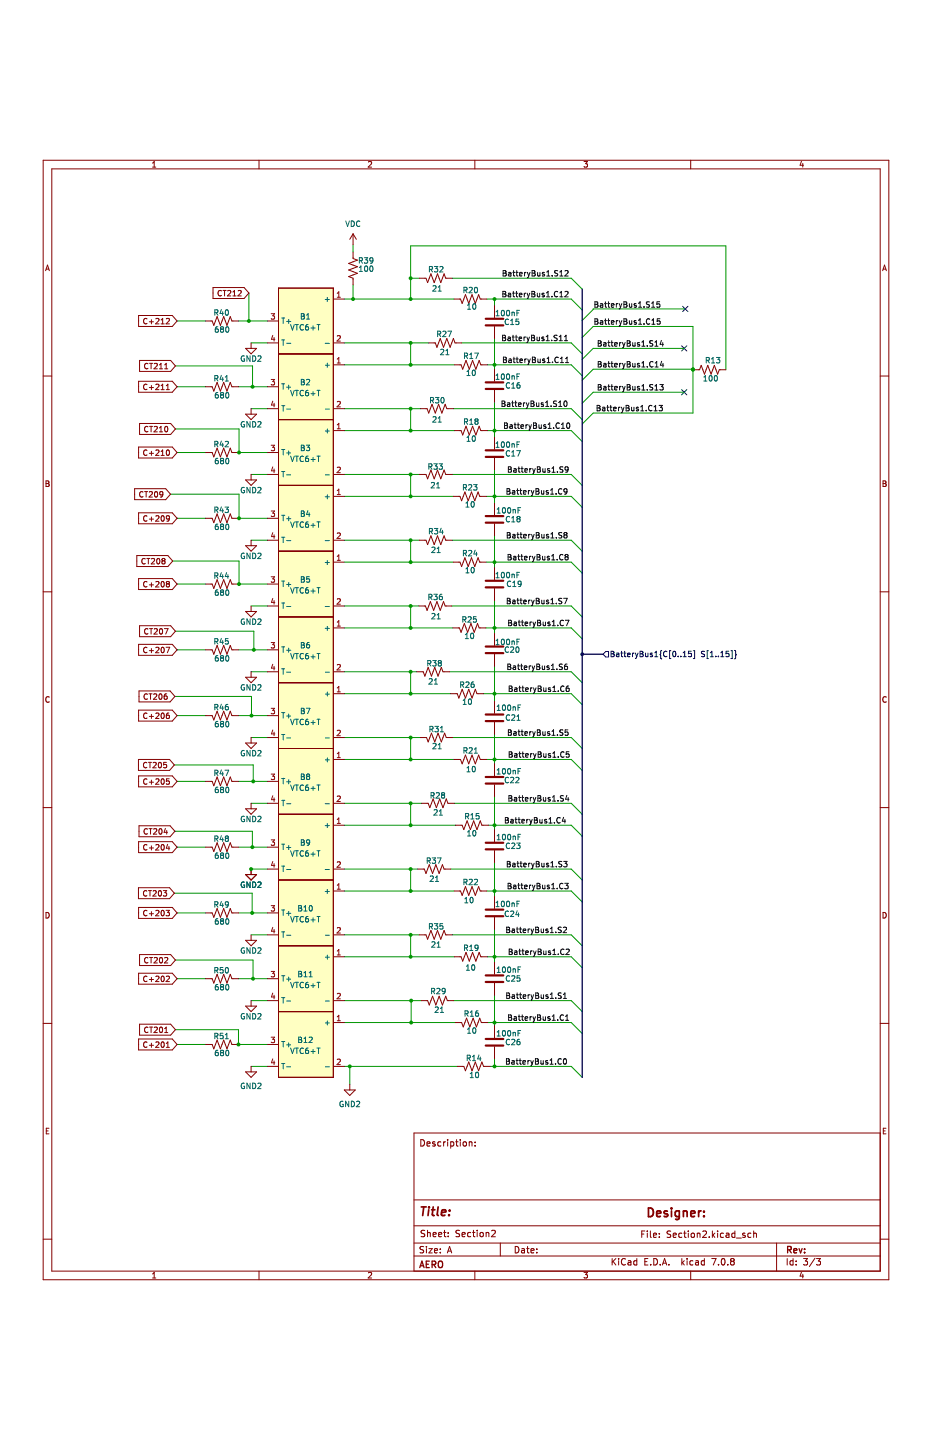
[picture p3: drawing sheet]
<svg xmlns="http://www.w3.org/2000/svg" width="279mm" height="432mm" viewBox="0 0 279 432" stroke-linecap="round" stroke-linejoin="round" font-family="sans-serif">
<g fill="none" stroke="#840000" stroke-width=".3">
<path d="M12.9 48.1h253.6v335.6h-253.6zM15.5 50.6h248.4v330.6h-248.4zM45.7 50.1h1M45.7 48.9l.5-.5v1.7M77.6 48.1v2.5M110.4 48.6l.7-.2 .3 .5-1 1.2h1M142.4 48.1v2.5M175.1 48.4h1l-.5 .7 .4 .1v.8l-.2 .1-.7-.1M207.1 48.1v2.5M240.3 48.4l-.4 1.2h1M240.7 49v1.1M13.7 81.2l.5-1.7 .6 1.7"/>
<path d="M13.8 80.7h.8M264.6 81.2l.6-1.7 .5 1.7M264.8 80.7h.8M12.9 112.8h2.6M263.9 112.8h2.6M13.8 144.2h.6l.3 .3-.3 .5 .3 .2 .1 .4-.4 .3h-.6zM13.8 145h.6M264.7 144.2h.6l.3 .3-.3 .5 .3 .2 .1 .4-.3 .3h-.7zM264.7 145h.6M12.9 177.5h2.6M263.9 177.5h2.6M14.8 209.1a.75 .75 0 0 0-1.1 .6 .75 .75 0 0 0 1.1 .7"/>
<path d="M265.7 209.1a.75 .75 0 0 0-1.1 .6 .75 .75 0 0 0 1.1 .7M12.9 242.2h2.6M263.9 242.2h2.6M13.8 273.6a.85 .85 0 0 1 1 .9 .85 .85 0 0 1-1 .8zM264.7 273.6a.85 .85 0 0 1 1 .9 .85 .85 0 0 1-1 .8zM12.9 306.9h2.6M263.9 306.9h2.6M13.9 339.1h.5M14.7 338.3h-.8v1.7h.8M263.9 339.7h-139.8v41.5M264.8 339.1h.6M265.6 338.3h-.8v1.7h.8"/>
<path d="M124.1 359.8h139.8M126.2 341.7a.98 .98 0 0 1 1.1 1 .98 .98 0 0 1-1.1 1zM128 343l.9-.2-.1-.3-.5-.1-.3 .3 .1 .9h.7M130.4 342.5l-.5-.1-.2 .3 .1 .2 .6 .2v.5h-.7M132.2 342.5l-.6-.1-.4 .3 .2 .9h.8M133 342.4v1.3M133.6 342.4l-.6 .3M134.2 341.7v.2M134.2 342.4v1.3M135.1 342.5l.6-.1 .3 .3-.1 .9h-.8M135.1 342.4v1.9M136.6 342.4h.7"/>
<path d="M136.9 341.7v1.7l.4 .3M138 341.7v.2M138 342.4v1.3M138.9 342.6l.3-.2 .5 .2 .1 .7-.1 .3-.8-.1zM140.7 342.6l.7-.1 .1 1.2M140.7 342.4v1.3M142.4 343.5v.2M142.4 342.5v.2M12.9 371.6h2.6M124.1 376.6h139.8M124.1 372.7h139.8M124.1 367.6h139.8"/>
<path d="M127 373.9l-.7-.1-.3 .1v.6l.8 .4 .2 .4-.4 .4-.7-.1M127.3 369l-.7-.1-.3 .2v.6l.9 .3 .1 .5-.3 .4-.8-.1M127.8 373.8v.1M127.8 374.4v1.3M128.2 369.7h.7l.1 1.2M128.2 368.9v2M128.6 374.4h1l-1 1.3h1M129.8 370.2l1-.2-.1-.3-.6-.1-.3 .2 .1 1h.8M130.2 375.1l1-.2-.1-.4-.6-.1-.3 .3 .1 .9h.8M131.5 370.2l.9-.2-.1-.3-.5-.1-.3 .2 .1 1h.7M132 375.5v.2M132 374.5v.2"/>
<path d="M133 369.6h.7M133.3 368.9v1.7l.4 .3M134.1 375.7l.7-1.9 .6 1.9M134.3 375.2h.9M134.4 370.7v.2M134.4 369.7v.1M137.8 369l-.8-.1-.2 .2v.6l.8 .3 .2 .5-.4 .4-.7-.1M138.5 370.2l.9-.2v-.3l-.6-.1-.3 .2 .1 1h.8M141.1 369.7l-.5-.1-.4 .3 .2 .9h.7M141.7 369.6h.7M141.9 368.9v1.7l.5 .3M143 368.9v.2"/>
<path d="M143 369.6v1.3M144 369.7l.3-.1 .5 .1 .1 .8-.2 .3-.7-.1zM145.7 369.7h.8l.1 1.2M145.7 369.6v1.3M147.4 369.1l.7-.2 .4 .6-1.2 1.4h1.2M150 372.7v3.9M154.5 373.8a.98 .98 0 0 1 1.1 .9 .98 .98 0 0 1-1.1 1zM156.4 374.5h.7l.1 1.2M157.2 374.9l-.6 .1-.3 .2 .3 .5 .6-.1M157.9 374.4h.7M158.2 373.8v1.6l.4 .3M159.2 375.1l.9-.2-.1-.4-.5-.1-.3 .3 .1 .9h.7"/>
<path d="M160.9 375.5v.2M160.9 374.5v.2M183.5 377.4v1.9M183.8 378.2l.8 1.1M184.6 377.4l-1.1 1.1M185.5 377.4v.2M185.5 378v1.3M187.5 377.6a.92 .92 0 0 0-1.3 .6 .92 .92 0 0 0 .9 1.1l.4-.2M188.3 378.1h.8l.1 1.2M189.2 378.5l-.7 .1-.3 .3 .3 .4 .7-.1M190.9 378.1l-.5-.1-.4 .4 .2 .8h.7M190.9 377.4v1.9"/>
<path d="M192.4 370h.6M193.3 378.3h.7M193.3 369.1h-.9v2M194.1 369.1v.2M194.1 369.8v1.3M194.2 377.4h-.9v1.9h.9M195 369.1v1.7l.3 .3M195.1 379.1v.2M195.9 370.4l.9-.2-.1-.3-.5-.1-.3 .2 .1 1h.7M196 377.4a.98 .98 0 0 1 1.1 1 .98 .98 0 0 1-1.1 .9zM197.7 370.9v.2M197.7 369.9v.1"/>
<path d="M197.9 379.1v.2M198.6 379.3l.6-1.9 .7 1.9M198.8 378.8h.9M200.5 379.1v.2M201.1 369.2l-.8-.1-.2 .2v.6l.8 .3 .2 .5-.4 .4-.7-.1M201.8 370.4l.9-.2-.1-.3-.5-.1-.3 .2 .1 1h.7M204.4 377.4v1.9M204.4 369.9l-.5-.1-.4 .3 .2 .9h.7M204.6 378.6l.5 .7M205 369.8h.7M205.1 378l-.7 .8M205.2 369.1v1.7l.5 .3"/>
<path d="M206 377.4v.2M206 378v1.3M206.3 369.1v.2M206.3 369.8v1.3M207.3 370l.2-.2 .6 .2 .1 .7-.2 .3-.7-.1zM207.7 378.1l-.5-.1-.4 .4 .2 .8h.7M208.6 378.1h.7l.1 1.2M209 370l.8-.1 .1 1.2M209 369.8v1.3M209.4 378.5l-.7 .1-.2 .3 .2 .4 .7-.1M210.7 369.3l.7-.2 .4 .6-1.2 1.4h1.2M211.2 378.1l-.6-.1-.4 .4 .2 .8h.8"/>
<path d="M211.2 377.4v1.9M212.6 370.9v.2M213.4 377.4h1.3l-.9 1.9M213.6 369.1v2M213.7 370.3l.6 .8M214.3 369.8l-.7 .7M215.1 369.1v.2M215.1 369.8v1.3M215.4 379.1v.2M216.4 377.6l.3-.2a1.04 1.04 0 0 1 .7 1 1.04 1.04 0 0 1-.7 .9l-.5-.7zM216.9 369.9l-.6-.1-.3 .3 .1 .9h.8M217.7 369.9h.8v1.2"/>
<path d="M218.2 379.1v.2M218.5 370.2l-.6 .1-.3 .3 .3 .5 .6-.1M219.4 378.2l-.4 .4 .1 .5 .3 .2 .5-.1 .2-.2-.1-.6-.3-.2M219.4 378.2l-.4-.4 .4-.4 .5 .1 .2 .3-.4 .4M219.4 378.2h.3M220.3 369.9l-.6-.1-.3 .3 .2 .9h.7M220.3 369.1v2M220.8 371.2h1.4M223.4 369.9l-.5-.1-.3 .2 .1 .3 .7 .2v.5h-.8M225.1 369.9l-.5-.1-.4 .3 .2 .9h.7M225.9 370l.8-.1 .1 1.2M225.9 369.1v2"/>
<path d="M232.8 372.7v8.5M236 377.4v1.9M237.7 378.1l-.5-.1-.4 .4 .2 .8h.7M237.7 377.4v1.9M238.7 379.1v.2M238.7 378.1v.2M240.9 377.4h1.2l-.7 .7 .6 .2v.8l-.3 .2-.8-.2M244.3 377.3l-1.7 2.5M244.8 377.4h1.2l-.7 .7 .6 .2v.8l-.3 .2-.8-.2M263.9 371.6h2.6M45.7 382l.5-.5v1.7M45.7 383.2h1"/>
<path d="M77.6 381.2v2.5M110.4 381.7l.7-.2 .3 .5-1 1.2h1M142.4 381.2v2.5M175.1 381.5h1l-.5 .7 .4 .1v.8l-.2 .1-.7-.1M207.1 381.2v2.5M240.3 381.5l-.4 1.2h1M240.7 382.1v1.1"/>
</g>
<g fill="none" stroke="#840000" stroke-width=".39">
<path d="M126 379.6h.9M127.8 379.1h.6M128.7 378.2h-.9v1.9h.9M129.5 379.2l1-.1 .1-.7-1.1-.2v1.9M130 379.2l.6 .9M131.5 378.4l.3-.2a.65 .65 0 0 1 .9 .6v.7a.65 .65 0 0 1-.7 .6 .65 .65 0 0 1-.6-.6zM236.1 374.8l.9-.1 .1-.8-1-.1v1.9M236.6 374.8l.6 .9M238 375l.9-.1-.1-.4-.6-.1-.2 .3 .1 .9h.7M239.5 374.4l.5 1.3 .5-1.3M241.2 375.5v.2M241.2 374.5v.2"/>
<path d="M125.8 380.1l.7-1.9 .6 1.9"/>
</g>
<g fill="none" stroke="#840000" stroke-width=".52">
<path d="M126.3 361.9h1.5M127 361.9l-.3 2.6M128.5 362.8l-.2 1.7M128.6 361.9v.3M129.4 362.8h1M129.9 361.9l-.3 2.2 .1 .3 .5 .1M131.3 361.9l-.2 2.2 .3 .4M132.4 363.6l1.2-.2v-.5h-1l-.3 1.2 .3 .4 .8-.1M134.6 364.2v.3M134.8 362.9v.2M194.4 362.2a1.31 1.31 0 0 1 1.5 1.3 1.31 1.31 0 0 1-1.5 1.3zM196.9 364l1.2-.3-.1-.5-.8-.1-.3 .4 .1 1.2h1"/>
<path d="M200.1 363.2l-.6-.1-.4 .4 .1 .3 .9 .3v.6h-1M201.3 362.2v.3M201.3 363.1v1.7M203.6 363.2l-.7-.1-.5 .5v.7l.3 .4h.9M203.6 363.1v2.1l-.4 .5-.7-.1M204.9 363.3l.3-.2 .7 .1 .1 1.6M204.9 363.1v1.7M207.1 364l1.2-.3-.1-.5-.7-.1-.4 .4 .1 1.2h1M209.4 363.1v1.7M210.2 363.1l-.5 .1-.3 .4M211 364.6v.2M211 363.2v.3"/>
</g>
<path d="M83.5 165.3h16.4v19.7h-16.4z" fill-rule="evenodd" fill="#ffffc2"/>
<path d="M83.5 165.3h16.4v19.7h-16.4z" fill="none" stroke="#840000" stroke-width=".3"/>
<path d="M83.5 145.6h16.4v19.7h-16.4z" fill-rule="evenodd" fill="#ffffc2"/>
<path d="M83.5 145.6h16.4v19.7h-16.4z" fill="none" stroke="#840000" stroke-width=".3"/>
<path d="M83.5 106.1h16.4v19.7h-16.4z" fill-rule="evenodd" fill="#ffffc2"/>
<path d="M83.5 106.1h16.4v19.7h-16.4z" fill="none" stroke="#840000" stroke-width=".3"/>
<path d="M83.5 125.8h16.4v19.8h-16.4z" fill-rule="evenodd" fill="#ffffc2"/>
<path d="M83.5 125.8h16.4v19.8h-16.4z" fill="none" stroke="#840000" stroke-width=".3"/>
<path d="M83.5 86.4h16.4v19.7h-16.4z" fill-rule="evenodd" fill="#ffffc2"/>
<path d="M83.5 86.4h16.4v19.7h-16.4z" fill="none" stroke="#840000" stroke-width=".3"/>
<path d="M83.5 244.2h16.4v19.7h-16.4z" fill-rule="evenodd" fill="#ffffc2"/>
<path d="M83.5 244.2h16.4v19.7h-16.4z" fill="none" stroke="#840000" stroke-width=".3"/>
<path d="M83.5 263.9h16.4v19.7h-16.4z" fill-rule="evenodd" fill="#ffffc2"/>
<path d="M83.5 263.9h16.4v19.7h-16.4z" fill="none" stroke="#840000" stroke-width=".3"/>
<path d="M83.5 224.4h16.4v19.8h-16.4z" fill-rule="evenodd" fill="#ffffc2"/>
<path d="M83.5 224.4h16.4v19.8h-16.4z" fill="none" stroke="#840000" stroke-width=".3"/>
<path d="M83.5 185h16.4v19.7h-16.4z" fill-rule="evenodd" fill="#ffffc2"/>
<path d="M83.5 185h16.4v19.7h-16.4z" fill="none" stroke="#840000" stroke-width=".3"/>
<path d="M83.5 204.7h16.4v19.7h-16.4z" fill-rule="evenodd" fill="#ffffc2"/>
<path d="M83.5 204.7h16.4v19.7h-16.4z" fill="none" stroke="#840000" stroke-width=".3"/>
<path d="M83.5 283.6h16.4v19.7h-16.4z" fill-rule="evenodd" fill="#ffffc2"/>
<path d="M83.5 283.6h16.4v19.7h-16.4z" fill="none" stroke="#840000" stroke-width=".3"/>
<path d="M83.5 303.3h16.4v19.8h-16.4z" fill-rule="evenodd" fill="#ffffc2"/>
<g fill="none" stroke="#840000" stroke-width=".3">
<path d="M105.8 70.1v3.3M105.8 75.5v2l1.4 .5-2.7 1 2.7 1-2.7 1 2.7 1-2.7 .9 1.3 .5v2M105.8 70.1l-.9 1.7M105.8 70.1l1 1.7M41.5 94.6h10.1l1.5 1.7-1.5 1.6h-10.1zM44.1 95.6a.73 .73 0 0 0-1.1 .7 .73 .73 0 0 0 1.1 .7M44.8 96.5h1.2M45.4 95.9v1.2M46.7 95.6l.7-.1 .3 .4-1.1 1.2h1.1M48.3 95.9l.5-.4v1.6M48.3 97.1h.9M49.9 95.6l.6-.1 .3 .4-1 1.2h1"/>
<path d="M61.6 96.3h2l.5 1.3 1-2.7 1 2.7 1-2.7 .9 2.7 1-2.7 .5 1.4h2M63.9 86.2h9.3l1.4 1.7-1.4 1.6h-9.3zM66.4 87.2a.73 .73 0 0 0-1.1 .7 .73 .73 0 0 0 1.1 .7M66.8 87.1h1M67.3 87.1v1.6M68.3 87.2l.6-.1 .3 .5-1 1.1h1M69.8 88.7h1M69.8 87.6l.5-.5v1.6M71.4 87.2l.6-.1 .3 .5-1 1.1h1M80.2 96.3h3.3M83.5 86.4h16.4v236.7h-16.4zM99.9 89.7h3.3"/>
<path d="M125.7 83.4h2l.5 1.3 1-2.6 1 2.6 1-2.6 .9 2.6 1-2.6 .5 1.3h2M136.1 89.7h2l.4 1.3 1-2.6 1 2.6 1-2.6 1 2.6 1-2.6 .5 1.3h1.9M148.2 91.6v3.7M148.2 97.9v3.6M41.5 114.3h10.1l1.5 1.7-1.5 1.6h-10.1zM41.8 108.1h9.4l1.4 1.6-1.4 1.7h-9.4zM44.1 115.4a.73 .73 0 0 0-1.1 .6 .73 .73 0 0 0 1.1 .7M44.4 109.1a.73 .73 0 0 0-1.1 .7 .73 .73 0 0 0 1.1 .6M44.8 116.2h1.2M44.8 109h1M45.3 109v1.6M45.4 115.6v1.2"/>
<path d="M46.2 109.1l.7-.1 .3 .4-1 1.2h1M46.7 115.4l.7-.2 .3 .5-1.1 1.1h1.1M47.8 109.4l.5-.4v1.6M47.8 110.6h.9M48.3 115.7l.5-.5v1.6M48.3 116.8h.9M49.4 109.4l.4-.4v1.6M49.4 110.6h.9M49.9 116.8h.9M49.9 115.7l.4-.5v1.6M61.6 116h2l.5 1.3 1-2.6 1 2.6 1-2.6 .9 2.6 1-2.6 .5 1.3h2M73.6 104.5h3.3l-1.6 1.6z"/>
<path d="M75.3 102.8v1.7M80.2 102.8h3.3M80.2 116h3.3M83.5 106.1h16.4M99.9 102.8h3.3M99.9 109.4h3.3M128.5 102.8h2l.5 1.3 1-2.6 1 2.6 .9-2.6 1 2.6 1-2.6 .5 1.3h2M136.2 109.4h2l.5 1.3 1-2.6 1 2.6 1-2.6 1 2.6 .9-2.6 .5 1.3h2M148.2 110.7v3.6M148.2 117v3.6M207.7 110.9h2l.5-1.3 1 2.6 1-2.6 1 2.6 1-2.6 .9 2.6 .5-1.3h2M41.5 134.1h10.1l1.5 1.6-1.5 1.6h-10.1z"/>
<path d="M41.8 127h9.4l1.4 1.6-1.4 1.7h-9.4zM44.1 135.1a.73 .73 0 0 0-1.1 .6 .73 .73 0 0 0 1.1 .7M44.4 128a.73 .73 0 0 0-1.1 .7 .73 .73 0 0 0 1.1 .6M44.8 135.9h1.2M44.8 127.9h1M45.3 127.9v1.6M45.4 135.3v1.3M46.2 128l.7-.1 .3 .4-1 1.2h1M46.7 135.1l.7-.2 .3 .5-1.1 1.2h1.1M47.8 128.3l.5-.4v1.6M47.8 129.5h.9M48.3 135.4l.5-.5v1.7"/>
<path d="M48.3 136.6h.9M49.5 128l.3-.1a.88 .88 0 0 1 .5 .8 .88 .88 0 0 1-.5 .8l-.4-.6zM50 135.1l.2-.2a.88 .88 0 0 1 .6 .8 .88 .88 0 0 1-.6 .9l-.3-.7zM61.6 135.7h2l.5 1.3 1-2.6 1 2.6 1-2.6 .9 2.6 1-2.6 .5 1.3h2M73.6 124.2h3.3l-1.6 1.6zM75.3 122.5v1.7M80.2 122.5h3.3M80.2 135.7h3.3M83.5 125.8h16.4M99.9 122.5h3.3M99.9 129.1h3.3M126.1 122.5h1.9l.5 1.4 1-2.7 1 2.7 1-2.7 1 2.7 1-2.7 .4 1.3h2"/>
<path d="M136.2 129.1h2l.5 1.3 1-2.6 1 2.6 1-2.6 1 2.6 .9-2.6 .5 1.3h2M148.2 131.1v3.6M148.2 137.3v3.7M40.4 146.5h9.3l1.4 1.7-1.4 1.6h-9.3zM41.5 153.8h10.1l1.5 1.6-1.5 1.7h-10.1zM42.9 147.6a.73 .73 0 0 0-1.1 .6 .73 .73 0 0 0 1.1 .7M43.3 147.4h1M43.8 147.4v1.7M44.1 154.8a.73 .73 0 0 0-1.1 .7 .73 .73 0 0 0 1.1 .6M44.8 147.6l.6-.2 .3 .5-1 1.2h1M44.8 155.7h1.2M45.4 155v1.3"/>
<path d="M46.6 147.5l.1-.1a.88 .88 0 0 1 .6 .8 .88 .88 0 0 1-.6 .9 1.09 1.09 0 0 1-.1-1.6zM46.7 154.8l.7-.2 .3 .5-1.1 1.2h1.1M48.4 154.8l.3-.2a.88 .88 0 0 1 .6 .9 .88 .88 0 0 1-.6 .8l-.4-.6zM48.8 148.1l-.3 .3-.5-.1v-.7l.5-.2 .3 .3-.1 1-.2 .3-.5 .1M50.8 155.3l-.3 .4-.5-.1-.1-.8 .6-.2 .3 .4-.1 .9-.2 .3-.5 .1M61.6 155.4h2l.5 1.3 1-2.6 1 2.6 1-2.6 .9 2.6 1-2.6 .5 1.3h2M73.6 143.9h3.3l-1.6 1.7zM75.3 142.3v1.6M80.2 155.4h3.3M80.2 142.3h3.3M83.5 145.6h16.4M99.9 148.8h3.3"/>
<path d="M99.9 142.3h3.3M125.7 142.3h2l.5 1.3 1-2.6 1 2.6 1-2.6 .9 2.6 1-2.6 .5 1.3h2M135.9 148.8h2l.5 1.4 1-2.7 1 2.7 .9-2.7 1 2.7 1-2.7 .5 1.3h2M148.2 150.8v3.6M148.2 157.1v3.6M41 166.6h9.3l1.5 1.6-1.5 1.7h-9.3zM41.5 173.5h10.1l1.5 1.6-1.5 1.7h-10.1zM43.5 167.6a.73 .73 0 0 0-1 .7 .73 .73 0 0 0 1 .6M44 167.5h.9M44.1 174.5a.73 .73 0 0 0-1.1 .7 .73 .73 0 0 0 1.1 .7M44.5 167.5v1.6M44.8 175.4h1.2"/>
<path d="M45.4 174.8v1.2M45.4 167.6l.6-.1 .3 .4-1 1.2h1M46.7 174.5l.7-.1 .3 .4-1.1 1.2h1.1M47.1 167.6l.3-.1a.88 .88 0 0 1 .5 .8 .88 .88 0 0 1-.5 .8l-.4-.6zM48.4 174.5l.3-.1a.88 .88 0 0 1 .6 .8 .88 .88 0 0 1-.6 .8l-.4-.6zM48.9 168.2l-.4 .3 .4 .6 .6-.3-.3-.6M48.9 168.2l-.4-.3 .4-.4 .6 .3-.3 .4M48.9 168.2h.3M50.2 175.1l-.3-.3 .3-.4 .6 .3-.3 .4M50.2 175.1l-.3 .3 .3 .6 .6-.3-.3-.6M50.2 175.1h.3M61.6 175.1h2l.5 1.4 1-2.7 1 2.7 1-2.7 .9 2.7 1-2.7 .5 1.3h2"/>
<path d="M73.6 163.6h3.3l-1.6 1.7zM75.3 162v1.6M80.2 162h3.3M80.2 175.1h3.3M83.5 165.3h16.4M99.9 162h3.3M99.9 168.6h3.3M125.7 162h2l.5 1.3 1-2.6 1 2.6 1-2.6 .9 2.6 1-2.6 .5 1.3h2M135.9 168.6h2l.5 1.3 1-2.6 1 2.6 .9-2.6 1 2.6 1-2.6 .5 1.3h2M148.2 170.2v3.6M148.2 176.5v3.6M41.5 193.2h10.1l1.5 1.7-1.5 1.6h-10.1z"/>
<path d="M41.8 187.6h9.4l1.4 1.7-1.4 1.6h-9.4zM44.1 194.2a.73 .73 0 0 0-1.1 .7 .73 .73 0 0 0 1.1 .7M44.4 188.7a.73 .73 0 0 0-1.1 .6 .73 .73 0 0 0 1.1 .7M44.8 195.1h1.2M44.8 188.5h1M45.3 188.5v1.6M45.4 194.5v1.2M46.2 188.7l.7-.2 .3 .5-1 1.1h1M46.7 194.2l.7-.1 .3 .5-1.1 1.1h1.1M48 188.7l.2-.2a.88 .88 0 0 1 .6 .8 .88 .88 0 0 1-.6 .8l-.4-.6zM48.5 194.2l.2-.1a.88 .88 0 0 1 .6 .8 .88 .88 0 0 1-.6 .8 1.09 1.09 0 0 1-.2-1.5zM49.3 188.5h1.1l-.7 1.6"/>
<path d="M49.8 194.1h1.1l-.7 1.6M61.6 194.9h2l.5 1.3 1-2.7 1 2.7 1-2.7 .9 2.7 1-2.7 .5 1.4h2M73.6 183.4h3.3l-1.6 1.6zM75.3 181.7v1.7M80.2 181.7h3.3M80.2 194.9h3.3M83.5 185h16.4M99.9 181.7h3.3M99.9 188.3h3.3M125.6 181.7h1.9l.5 1.3 1-2.6 1 2.6 1-2.6 1 2.6 1-2.6 .5 1.3h1.9M135.8 188.3h1.9l.5 1.3 1-2.6 1 2.6 1-2.6 1 2.6 1-2.6 .4 1.3h2M148.2 189.9v3.6"/>
<path d="M148.2 196.2v3.6M41.5 212.9h10.1l1.5 1.7-1.5 1.6h-10.1zM41.7 207.2h9.3l1.4 1.6-1.4 1.7h-9.3zM44.1 214a.73 .73 0 0 0-1.1 .6 .73 .73 0 0 0 1.1 .7M44.2 208.2a.73 .73 0 0 0-1 .7 .73 .73 0 0 0 1 .6M44.7 208.1h.9M44.8 214.8h1.2M45.1 208.1v1.6M45.4 214.2v1.3M46.1 208.2l.6-.1 .3 .4-1 1.2h1M46.7 214l.7-.2 .3 .5-1.1 1.2h1.1M47.9 208.1h.1a.88 .88 0 0 1 .6 .8 .88 .88 0 0 1-.6 .8 1.09 1.09 0 0 1-.1-1.6z"/>
<path d="M48.4 214l.3-.2a.88 .88 0 0 1 .6 .8 .88 .88 0 0 1-.6 .9l-.4-.7zM50 208.1h-.5l-.2 .3-.1 1 .3 .3 .6-.2-.1-.7-.5-.1-.3 .3M50.6 213.8l-.4 .1-.3 .3v.9l.3 .4 .5-.2-.1-.8-.4-.1-.3 .3M61.6 214.6h2l.5 1.3 1-2.6 1 2.6 1-2.6 .9 2.6 1-2.6 .5 1.3h2M73.6 203.1h3.3l-1.6 1.6zM75.3 201.4v1.7M80.2 214.6h3.3M80.2 201.4h3.3M83.5 204.7h16.4M99.9 201.4h3.3M99.9 208h3.3M124.9 201.4h2l.5 1.4 1-2.7 .9 2.7 1-2.7 1 2.7 1-2.7 .5 1.3h2"/>
<path d="M135.1 208h2l.5 1.3 .9-2.6 1 2.6 1-2.6 1 2.6 1-2.6 .5 1.3h2M148.2 210.3v3.6M148.2 216.6v3.6M41.5 227.7h9.3l1.5 1.7-1.5 1.6h-9.3zM41.5 232.7h10.1l1.5 1.6-1.5 1.7h-10.1zM44 228.8a.73 .73 0 0 0-1 .6 .73 .73 0 0 0 1 .7M44.1 233.7a.73 .73 0 0 0-1.1 .7 .73 .73 0 0 0 1.1 .6M44.5 228.6h.9M44.8 234.5h1.2M45 228.6v1.6M45.4 233.9v1.3M45.9 228.8l.6-.2 .3 .5-1 1.1h1"/>
<path d="M46.7 233.7l.7-.2 .3 .5-1.1 1.2h1.1M47.6 228.8l.3-.2a.88 .88 0 0 1 .5 .8 .88 .88 0 0 1-.5 .8l-.4-.6zM48.4 233.7l.3-.2a.88 .88 0 0 1 .6 .9 .88 .88 0 0 1-.6 .8l-.4-.7zM49.9 228.6h-.8l-.1 .8 .8-.1 .1 .8-.2 .1-.7-.1M50.7 233.5h-.8v.8l.7-.1 .1 .8-.2 .2-.6-.2M61.6 234.3h2l.5 1.3 1-2.6 1 2.6 1-2.6 .9 2.6 1-2.6 .5 1.3h2M73.6 222.8h3.3l-1.6 1.6zM75.3 221.2v1.6M80.2 234.3h3.3M80.2 221.2h3.3M83.5 224.4h16.4M99.9 227.7h3.3"/>
<path d="M99.9 221.2h3.3M125.9 221.2h2l.5 1.3 .9-2.7 1 2.7 1-2.7 1 2.7 1-2.7 .5 1.4h2M136.1 227.7h2l.4 1.3 1-2.6 1 2.6 1-2.6 1 2.6 1-2.6 .5 1.3h1.9M148.2 229v3.7M148.2 235.3v3.6M41.5 252.4h10.1l1.5 1.6-1.5 1.7h-10.1zM41.7 247.6h9.3l1.4 1.7-1.4 1.6h-9.3zM44.1 253.4a.73 .73 0 0 0-1.1 .7 .73 .73 0 0 0 1.1 .6M44.2 248.6a.73 .73 0 0 0-1 .7 .73 .73 0 0 0 1 .7M44.7 248.5h.9M44.8 254.3h1.2M45.1 248.5v1.6"/>
<path d="M45.4 253.6v1.3M46.1 248.6l.6-.1 .3 .5-1 1.1h1M46.7 253.4l.7-.1 .3 .4-1.1 1.2h1.1M47.8 248.6l.2-.1a.88 .88 0 0 1 .6 .8 .88 .88 0 0 1-.6 .8l-.4-.6zM48.4 253.4l.3-.1a.88 .88 0 0 1 .6 .8 .88 .88 0 0 1-.6 .8l-.4-.6zM49.6 248.4l-.4 1.2h1M50 249v1.1M50.2 253.2l-.3 1.1h1M50.6 253.8v1.1M61.6 254h2l.5 1.3 1-2.6 1 2.6 1-2.6 .9 2.6 1-2.6 .5 1.3h2M73.6 242.5h3.3l-1.6 1.7zM75.3 240.9v1.6"/>
<path d="M80.2 254h3.3M80.2 240.9h3.3M83.5 244.2h16.4M99.9 247.5h3.3M99.9 240.9h3.3M126.4 240.9h2l.5 1.3 .9-2.6 1 2.6 1-2.6 1 2.6 1-2.6 .5 1.3h1.9M136.6 247.5h1.9l.5 1.3 1-2.7 1 2.7 1-2.7 1 2.7 1-2.7 .5 1.4h1.9M148.2 248.8v3.6M148.2 255v3.6M41.5 266.2h9.3l1.5 1.6-1.5 1.7h-9.3zM41.5 272.1h10.1l1.5 1.7-1.5 1.6h-10.1zM44 267.2a.73 .73 0 0 0-1 .7 .73 .73 0 0 0 1 .6"/>
<path d="M44.1 273.1a.73 .73 0 0 0-1.1 .7 .73 .73 0 0 0 1.1 .7M44.5 267.1h.9M44.8 274h1.2M45 267.1v1.6M45.4 273.4v1.2M45.9 267.2l.6-.1 .3 .4-1 1.2h1M46.7 273.1l.7-.1 .3 .4-1.1 1.2h1.1M47.6 267.2l.3-.1a.88 .88 0 0 1 .5 .8 .88 .88 0 0 1-.5 .8l-.4-.6zM48.4 273.1l.3-.1a.88 .88 0 0 1 .6 .8 .88 .88 0 0 1-.6 .8l-.4-.6zM49 267.1h1l-.6 .6 .5 .1v.7l-.2 .2-.7-.2M49.8 273h1l-.6 .6 .5 .2v.7l-.2 .1-.7-.1M61.6 273.8h2l.5 1.3 1-2.7 1 2.7 1-2.7 .9 2.7 1-2.7 .5 1.4h2"/>
<path d="M73.6 262.2h3.3l-1.6 1.7zM75.3 260.6v1.6M80.2 260.6h3.3M80.2 273.8h3.3M83.5 263.9h16.4M99.9 267.2h3.3M99.9 260.6h3.3M125.2 260.6h2l.5 1.3 1-2.6 1 2.6 1-2.6 .9 2.6 1-2.6 .5 1.3h2M136.1 267.2h2l.4 1.3 1-2.6 1 2.6 1-2.6 1 2.6 1-2.6 .5 1.3h1.9M148.2 268.8v3.6M148.2 275.1v3.6M41.5 291.8h10.1l1.5 1.7-1.5 1.6h-10.1z"/>
<path d="M41.8 286.2h9.4l1.4 1.7-1.4 1.6h-9.4zM44.1 292.9a.73 .73 0 0 0-1.1 .6 .73 .73 0 0 0 1.1 .7M44.4 287.3a.73 .73 0 0 0-1.1 .6 .73 .73 0 0 0 1.1 .7M44.8 293.7h1.2M44.8 287.1h1M45.3 287.1v1.7M45.4 293.1v1.2M46.2 287.3l.7-.2 .3 .5-1 1.2h1M46.7 292.9l.7-.2 .3 .5-1.1 1.1h1.1M48 287.3l.2-.2a.88 .88 0 0 1 .6 .8 .88 .88 0 0 1-.6 .9l-.4-.7zM48.4 292.9l.3-.2a.88 .88 0 0 1 .6 .8 .88 .88 0 0 1-.6 .8l-.4-.6zM49.4 287.3l.6-.2 .3 .5-1 1.2h1"/>
<path d="M49.9 292.9l.6-.2 .3 .5-1 1.1h1M61.6 293.5h2l.5 1.3 1-2.6 1 2.6 1-2.6 .9 2.6 1-2.6 .5 1.3h2M73.6 282h3.3l-1.6 1.6zM75.3 280.3v1.7M80.2 280.3h3.3M80.2 293.5h3.3M83.5 283.6h16.4M99.9 280.3h3.3M99.9 286.9h3.3M125.7 280.3h2l.5 1.3 1-2.6 1 2.6 1-2.6 .9 2.6 1-2.6 .5 1.3h2M136.2 286.9h2l.5 1.3 1-2.6 1 2.6 1-2.6 1 2.6 .9-2.6 .5 1.3h2M148.2 288.5v3.7"/>
<path d="M148.2 294.8v3.6M41.5 311.6h10.1l1.5 1.6-1.5 1.6h-10.1zM41.8 307.1h9.4l1.4 1.7-1.4 1.6h-9.4zM44.1 312.6a.73 .73 0 0 0-1.1 .6 .73 .73 0 0 0 1.1 .7M44.4 308.1a.73 .73 0 0 0-1.1 .7 .73 .73 0 0 0 1.1 .7M44.8 313.4h1.2M44.8 308h1M45.3 308v1.6M45.4 312.8v1.3M46.2 308.1l.7-.1 .3 .5-1 1.1h1M46.7 312.6l.7-.2 .3 .5-1.1 1.2h1.1M48 308.1l.2-.1a.88 .88 0 0 1 .6 .8 .88 .88 0 0 1-.6 .8 1.09 1.09 0 0 1-.2-1.5z"/>
<path d="M48.4 312.6l.3-.2a.88 .88 0 0 1 .6 .8 .88 .88 0 0 1-.6 .9l-.4-.7zM49.4 308.5l.4-.5v1.6M49.4 309.6h.9M49.9 312.9l.4-.5v1.7M49.9 314.1h.9M61.6 313.2h2l.5 1.3 1-2.6 1 2.6 1-2.6 .9 2.6 1-2.6 .5 1.3h2M73.6 301.7h3.3l-1.6 1.6zM75.3 300v1.7M75.3 319.8v1.6M80.2 300h3.3M80.2 319.8h3.3M80.2 313.2h3.3"/>
<path d="M83.5 303.3h16.4M99.9 300h3.3M99.9 306.6h3.3M99.9 319.8h3.3M126.2 300h2l.5 1.4 1-2.7 1 2.7 .9-2.7 1 2.7 1-2.7 .5 1.3h2M136.4 306.6h2l.5 1.3 1-2.6 1 2.6 .9-2.6 1 2.6 1-2.6 .5 1.3h2M137.1 319.8h1.9l.5 1.3 1-2.6 1 2.6 1-2.6 1 2.6 1-2.6 .5 1.3h1.9M148.2 307.6v3.6M148.2 313.9v3.6M73.6 321.4h3.3l-1.6 1.7zM103.2 326.8h3.3l-1.6 1.7zM104.9 325.2v1.6"/>
</g>
<g fill="none" stroke="#000084" stroke-width=".3">
<path d="M204.7 91.8l1.5 1.6M206.2 91.8l-1.5 1.6M204.3 103.7l1.6 1.6M204.3 116.8l1.6 1.6M205.9 103.7l-1.6 1.6M205.9 116.8l-1.6 1.6M181.6 195.4h.8v1.6h-.8l-.8-.8zM183.2 195.3h.5l.4 .3-.4 .5 .4 .1v.4l-.3 .3h-.6zM183.2 196.1h.5M184.8 195.9h.7v1M185.5 196.2l-.7 .3 .2 .4 .5-.1M186.1 195.8h.6"/>
<path d="M186.3 195.3v1.4l.4 .2M187 195.8h.7M187.3 195.3v1.4l.4 .2M188.1 196.4l.8-.2-.1-.3-.4-.1-.3 .3 .1 .7h.6M189.6 195.8v1.1M190.1 195.8l-.5 .3M190.5 195.8l.4 1.1M190.9 196.9l-.4 .6M191.3 195.8l-.4 1.1M191.9 195.3h.5l.3 .3-.3 .5 .3 .1 .1 .4-.3 .3h-.6zM191.9 196.1h.5M193.5 195.8l.1 1h.6"/>
<path d="M194.2 195.8v1.1M195.6 195.9l-.4-.1-.3 .3 .1 .2 .6 .2v.3h-.7M196.3 196.9h.9M196.3 195.8l.4-.5v1.6M198.4 195l-.3 .3v.8l-.3 .2 .3 .2v.8l.3 .3M199.9 195.4a.73 .73 0 0 0-1 .7 .73 .73 0 0 0 1 .7M201.1 195.1h-.4v2.4h.4M201.8 195.4l.3-.1a.88 .88 0 0 1 .5 .8 .88 .88 0 0 1-.5 .8l-.4-.6zM203.3 196.8v.1M204.1 196.8v.1M204.8 196.9h.9M204.8 195.8l.5-.5v1.6"/>
<path d="M207.2 195.3h-.8v.8l.7-.1 .1 .8-.2 .1-.6-.1M207.9 195.1h.3v2.4h-.3M211.2 195.4h-.8v.5l.7 .3 .1 .4-.3 .3-.6-.1M212.4 195.1h-.4v2.4h.4M212.9 196.9h1M212.9 195.8l.5-.5v1.6M214.6 196.8v.1M215.4 196.8v.1M216.1 196.9h.9M216.1 195.8l.4-.5v1.6M218.5 195.3h-.8l-.1 .8 .8-.1 .1 .8-.2 .1-.7-.1M219.1 195.1h.4v2.4h-.4"/>
<path d="M220.2 195l.3 .3v.8l.3 .2-.3 .2v.8l-.3 .3"/>
</g>
<g fill="none" stroke="#009600" stroke-width=".3">
<path d="M105.8 73.4v2.1M53.1 96.3h8.5M71.5 96.3h8.7M74.6 87.9v8.4M103.2 89.7h32.9M105.8 85.4v4.3M123.1 83.4h2.6M123.1 89.7v-16h94.5v37.2M135.6 83.4h35.7l3.2 3.3M145.9 89.7h25.4l3.2 3.3M148.2 89.7v1.9M205.4 92.6h-27.6l-3.3 3.5"/>
<path d="M52.6 109.7h23.1v6.3M53.1 116h8.5M71.5 116h8.7M75.3 102.8h4.9M103.2 109.4h33M103.2 102.8h25.3M123.1 102.8v6.6M138.4 102.8h32.9l3.2 3.3M146.1 109.4h25.2l3.2 3.3M148.2 101.5v9.2M174.5 101.2l3.3-3.3h29.9v26h-29.9l-3.3 3.2M205.1 104.5h-27.3l-3.3 3.3"/>
<path d="M205.1 117.6h-27.3l-3.3 3.3M207.7 110.7h-29.9l-3.3 3.3M52.6 128.6h19.1v7.1M53.1 135.7h8.5M71.5 135.7h8.7M75.3 122.5h4.9M103.2 129.1h33M103.2 122.5h22.9M123.1 122.5v6.6M135.9 122.5h35.4l3.2 3.3M146.1 129.1h25.2l3.2 3.3M148.2 120.6v10.5"/>
<path d="M51.1 148.2h20.6v7.2M53.1 155.4h8.5M71.5 155.4h8.7M75.3 142.3h4.9M103.2 142.3h22.5M103.2 148.8h32.7M123.1 142.3v6.5M135.6 142.3h35.7l3.2 3.3M145.8 148.8h25.5l3.2 3.3M148.2 141v9.8M51.8 168.2h19.9v6.9M53.1 175.1h8.5"/>
<path d="M71.5 175.1h8.7M75.3 162h4.9M103.2 168.6h32.7M103.2 162h22.5M123.1 162v6.6M135.6 162h35.7l3.2 3.3M145.8 168.6h25.5l3.2 3.3M148.2 160.7v9.5M52.6 189.3h23.5v5.6M53.1 194.9h8.5M71.5 194.9h8.7M75.3 181.7h4.9"/>
<path d="M103.2 188.3h32.6M103.2 181.7h22.4M123.1 181.7v6.6M135.4 181.7h35.9l3.2 3.3M145.6 188.3h25.7l3.2 3.3M148.2 180.1v9.8M148.2 199.8v10.5M52.4 208.8h23v5.8M53.1 214.6h8.5M71.5 214.6h8.7M75.3 201.4h4.9M103.2 208h31.9"/>
<path d="M103.2 201.4h21.7M123.1 201.4v6.6M134.8 201.4h36.5l3.2 3.3M145 208h26.3l3.2 3.3M52.3 229.4h23.6v4.9M53.1 234.3h8.5M71.5 234.3h8.7M75.3 221.2h4.9M103.2 227.7h32.9M103.2 221.2h22.7M123.1 221.2v6.5M135.8 221.2h35.5l3.2 3.2"/>
<path d="M145.9 227.7h25.4l3.2 3.3M148.2 220.2v8.8M148.2 238.9v9.9M52.4 249.3h23.3v4.7M53.1 254h8.5M71.5 254h8.7M75.3 240.9h4.9M103.2 247.5h33.4M103.2 240.9h23.2M123.1 240.9v6.6M136.2 240.9h35.1l3.2 3.3M146.4 247.5h24.9l3.2 3.2"/>
<path d="M148.2 258.6v10.2M52.3 267.8h23.3v6M53.1 273.8h8.5M71.5 273.8h8.7M75.3 260.6h4.9M103.2 267.2h32.9M103.2 260.6h22M123.1 260.6v6.6M135.1 260.6h36.2l3.2 3.3M145.9 267.2h25.4l3.2 3.3M148.2 278.7v9.8M52.6 287.9h23.3v5.6"/>
<path d="M53.1 293.5h8.5M71.5 293.5h8.7M75.3 280.3h4.9M103.2 280.3h22.5M103.2 286.9h33M123.1 280.3v6.6M135.6 280.3h35.7l3.2 3.3M146.1 286.9h25.2l3.2 3.3M148.2 298.4v9.2M52.6 308.8h18.9v4.4h8.7M53.1 313.2h8.5M75.3 300h4.9"/>
<path d="M75.3 319.8h4.9M103.2 300h23M103.2 319.8h33.9M103.2 306.6h33.2M104.9 319.8v5.4M123.3 300v6.6M136.1 300h35.2l3.2 3.3M146.3 306.6h25l3.2 3.3M146.9 319.8h24.4l3.2 3.3M148.2 317.5v2.3"/>
</g>
<path d="M174.5 86.7v236.4M174.5 196.2h6.3" fill="none" stroke="#000084" stroke-width=".39"/>
<g fill="none" stroke="#0f0f0f" stroke-width=".3">
<path d="M150.8 87.4h.5l.3 .3-.3 .5 .3 .1 .1 .4-.3 .3h-.6zM150.8 88.2h.5M150.8 81.1h.6l.3 .3-.3 .5 .3 .2 .1 .4-.3 .3h-.7zM150.8 81.9h.6M152.4 88h.6l.1 1M152.5 81.8h.6l.1 1M153.1 88.3l-.8 .3 .3 .4 .5-.1M153.2 82.1l-.8 .3 .2 .4 .6-.1M153.6 87.9h.7M153.7 81.7h.7M153.9 87.4v1.4l.4 .2M154 81.1v1.4l.4 .3"/>
<path d="M154.6 87.9h.6M154.7 81.7h.6M154.8 87.4v1.4l.4 .2M154.9 81.1v1.4l.4 .3M155.7 88.5l.8-.2-.1-.3-.5-.1-.2 .3 .1 .7h.6M155.8 82.2l.7-.1v-.3l-.5-.1-.2 .2v.8h.7M157.2 87.9v1.1M157.3 81.7v1.1M157.6 87.9l-.4 .3M157.7 81.7l-.4 .3M158 87.9l.4 1.1M158.1 81.7l.4 1.1"/>
<path d="M158.4 89l-.4 .6M158.5 82.8l-.4 .5M158.8 87.9l-.4 1.1M158.9 81.7l-.4 1.1M159.4 87.4h.6l.3 .3-.3 .5 .3 .1 .1 .4-.3 .3h-.7zM159.4 88.2h.6M159.5 81.1h.6l.3 .3-.3 .5 .3 .2 .1 .4-.4 .3h-.6zM159.5 81.9h.6M161.1 87.9l.1 1h.6M161.2 81.7v1l.7-.1M161.8 87.9v1.1M161.9 81.7v1.1"/>
<path d="M163.1 88l-.4-.1-.2 .3 .1 .2 .5 .1v.4h-.6M163.2 81.8l-.4-.1-.2 .2 .1 .2 .5 .2v.4h-.6M163.8 89h1M163.8 87.8l.5-.4v1.6M163.9 82.8h.9M163.9 81.6l.5-.5v1.7M165.5 88.9v.1M165.5 82.6v.2M167.2 87.5a.73 .73 0 0 0-1 .7 .73 .73 0 0 0 1 .7M167.2 81.2l-.9 .1v.5l.7 .3 .2 .4-.3 .3-.6-.1M167.8 89h1M167.8 81.6l.5-.5v1.7"/>
<path d="M167.8 87.8l.5-.4v1.6M167.8 82.8h1M169.4 81.3l.6-.2 .3 .5-1 1.2h1M169.4 87.5l.6-.1 .3 .4-1 1.2h1M178.4 90.5h.5l.3 .3-.3 .5 .3 .1 .1 .4-.3 .3h-.6zM178.4 95.6h.5l.3 .3-.3 .5 .3 .1 .1 .4-.3 .3h-.6zM178.4 91.3h.5M178.4 96.4h.5M180 91.1h.6l.1 1M180 96.2h.6l.1 1M180.7 96.5l-.8 .3 .3 .4h.5M180.7 91.4l-.8 .3 .3 .4h.5"/>
<path d="M181.2 91h.7M181.2 96.1h.7M181.5 95.6v1.4l.4 .2M181.5 90.5v1.4l.4 .2M182.2 91h.6M182.2 96.1h.6M182.4 90.5v1.4l.4 .2M182.4 95.6v1.4l.4 .2M183.3 96.7l.8-.2-.1-.3-.5-.1-.2 .3 .1 .8h.6M183.3 91.6l.8-.2-.1-.3-.5-.1-.2 .3 .1 .8h.6M184.8 91v1.1M184.8 96.1v1.1"/>
<path d="M185.2 91l-.4 .4M185.2 96.1l-.4 .3M185.6 91l.4 1.1M185.6 96.1l.4 1.1M186 92.1l-.4 .6M186 97.2l-.4 .6M186.4 91l-.4 1.1M186.4 96.1l-.4 1.1M187 90.5h.6l.3 .3-.3 .5 .3 .1 .1 .4-.3 .3h-.7zM187 91.3h.6M187 95.6h.6l.3 .3-.3 .5 .3 .1 .1 .4-.3 .3h-.7zM187 96.4h.6"/>
<path d="M188.7 91l.1 1.1 .6-.1M188.7 96.1l.1 1.1 .6-.1M189.4 91v1.1M189.4 96.1v1.1M190.7 96.2l-.4-.1-.2 .3 .1 .2 .5 .2v.4h-.6M190.7 91.1l-.4-.1-.2 .3 .1 .2 .5 .2v.4h-.6M191.4 92.1h1M191.4 91l.5-.5v1.6M191.4 96.1l.5-.5v1.6M191.4 97.2h1M193.1 92v.1M193.1 97.1v.1"/>
<path d="M194.7 90.6h-.9v.5l.8 .3 .1 .4-.3 .3h-.6M194.8 95.7a.73 .73 0 0 0-1 .7 .73 .73 0 0 0 1 .7M195.3 91l.5-.5v1.6M195.3 92.1h1M195.4 96.1l.5-.5v1.6M195.4 97.2h1M197.8 90.5h-.8l-.1 .8 .8-.1 .1 .8-.3 .1-.6-.1M197.8 95.6h-.7l-.1 .8 .8-.1v.8l-.2 .1-.6-.1M150.7 100.5h.5l.3 .3-.3 .5 .3 .2 .1 .3-.3 .4h-.6zM150.7 101.3h.5M150.9 107.1h.6l.3 .3-.3 .5 .3 .1 .1 .4-.4 .3h-.6zM150.9 107.9h.6"/>
<path d="M152.3 101.1h.6l.1 1.1M152.6 107.7h.6l.1 1M153 101.5l-.8 .3 .3 .4 .5-.1M153.3 108l-.8 .3 .2 .4h.6M153.6 101.1h.6M153.8 100.5v1.4l.4 .3M153.8 107.6h.6M154 107.1v1.4l.4 .2M154.5 101.1h.6M154.7 100.5v1.4l.4 .3M154.8 107.6h.6M155 107.1v1.4l.4 .2"/>
<path d="M155.6 101.6l.8-.1-.1-.4h-.5l-.2 .2 .1 .8h.6M155.8 108.2l.8-.2v-.3l-.5-.1-.3 .3 .1 .8h.7M157.1 101.1v1.1M157.3 107.6v1.1M157.6 101.1l-.5 .3M157.8 107.6l-.5 .4M157.9 101.1l.4 1.1M158.2 107.6l.4 1.1M158.3 102.2l-.4 .5M158.6 108.7l-.4 .6M158.7 101.1l-.4 1.1M159 107.6l-.4 1.1"/>
<path d="M159.4 100.5h.5l.3 .3-.3 .5 .3 .2 .1 .3-.3 .4h-.6zM159.4 101.3h.5M159.6 107.1h.6l.3 .3-.3 .5 .3 .1v.4l-.3 .3h-.6zM159.6 107.9h.6M161 101.1l.1 1 .6-.1M161.2 107.6l.1 1.1 .7-.1M161.7 101.1v1.1M162 107.6v1.1M163 101.1h-.4l-.2 .2 .1 .2 .5 .2v.4h-.6M163.3 107.7l-.4-.1-.2 .3v.2l.6 .2v.4h-.6M163.7 101l.5-.5v1.7M163.7 102.2h1"/>
<path d="M164 107.6l.5-.5v1.6M164 108.7h.9M165.4 102v.2M165.6 108.6v.1M167 100.6l-.8 .1v.4l.7 .4 .1 .3-.3 .4-.6-.1M167.4 107.2a.73 .73 0 0 0-1.1 .7 .73 .73 0 0 0 1.1 .7M167.7 102.2h.9M167.7 101l.4-.5v1.7M168 108.7h.9M168 107.6l.4-.5v1.6M169.2 102.2h1M169.2 101l.5-.5v1.7"/>
<path d="M169.5 107.6l.5-.5v1.6M169.5 108.7h1M179.3 102.2h.6l.3 .3-.3 .4 .3 .2 .1 .4-.3 .3h-.7zM179.3 108.4h.6l.3 .3-.3 .5 .3 .1 .1 .4-.3 .4h-.7zM179.3 115.3h.6l.3 .3-.3 .5 .3 .1 .1 .4-.3 .4h-.7zM179.3 116.1h.6M179.3 102.9h.6M179.3 109.2h.6M181 102.8h.6l.1 1M181 115.9h.6l.1 1.1M181 109h.6l.1 1.1M181.7 109.3l-.8 .4 .2 .4 .6-.1"/>
<path d="M181.7 116.2l-.8 .4 .2 .4 .6-.1M181.7 103.1l-.8 .3 .2 .4 .6-.1M182.2 115.9h.7M182.2 102.7h.7M182.2 109h.7M182.5 115.3v1.4l.4 .3M182.5 102.2v1.4l.4 .2M182.5 108.4v1.4l.4 .3M183.2 115.9h.6M183.2 102.7h.6M183.2 109h.6M183.4 102.2v1.4l.4 .2"/>
<path d="M183.4 115.3v1.4l.4 .3M183.4 108.4v1.4l.4 .3M184.3 116.4l.8-.2-.1-.3h-.5l-.2 .2v.8h.7M184.3 103.3l.8-.2-.1-.3-.5-.1-.2 .2v.8h.7M184.3 109.5l.8-.2-.1-.3h-.5l-.2 .2v.8h.7M185.8 102.7v1.1M185.8 109v1.1M185.8 115.9v1.1M186.2 115.9l-.4 .3M186.2 102.7l-.4 .3M186.2 109l-.4 .3M186.6 115.9l.4 1.1"/>
<path d="M186.6 102.7l.4 1.1M186.6 109l.4 1.1M187 117l-.4 .5M187 103.8l-.4 .6M187 110.1l-.4 .5M187.4 115.9l-.4 1.1M187.4 102.7l-.4 1.1M187.4 109l-.4 1.1M188 115.3h.6l.3 .3-.3 .5 .3 .1 .1 .4-.3 .4h-.7zM188 102.2h.6l.3 .3-.3 .4 .3 .2 .1 .4-.3 .3h-.7zM188 108.4h.6l.3 .3-.3 .5 .3 .1 .1 .4-.3 .4h-.7zM188 116.1h.6"/>
<path d="M188 102.9h.6M188 109.2h.6M189.7 115.9v1l.7-.1M189.7 102.7v1l.7-.1M189.7 109v1l.7-.1M190.4 102.7v1.1M190.4 109v1.1M190.4 115.9v1.1M191.7 102.8l-.4-.1-.2 .2 .1 .3 .5 .1v.4h-.6M191.7 115.9h-.4l-.2 .2 .1 .2 .5 .2v.4h-.6M191.7 109h-.4l-.2 .2 .1 .2 .5 .2v.4h-.6M192.4 117h.9"/>
<path d="M192.4 102.6l.5-.4v1.6M192.4 108.9l.5-.5v1.7M192.4 115.8l.5-.5v1.7M192.4 103.8h.9M192.4 110.1h.9M194.1 116.8v.2M194.1 103.6v.2M194.1 109.9v.2M195.7 102.2l-.9 .1v.5l.7 .3 .2 .4-.3 .3-.6-.1M195.7 115.4l-.9 .1v.4l.7 .3 .2 .4-.3 .4-.6-.1M195.8 108.6a.73 .73 0 0 0-1.1 .6 .73 .73 0 0 0 1.1 .7M196.3 115.8l.5-.5v1.7"/>
<path d="M196.3 102.6l.5-.4v1.6M196.3 117h1M196.3 103.8h1M196.4 110.1h.9M196.4 108.9l.5-.5v1.7M197.8 115.3h1l-.5 .6 .4 .2v.7l-.2 .2-.7-.2M198.3 102.1l-.4 1.2h1M198.4 108.3l-.4 1.2h1M198.7 102.7v1.1M198.7 109v1.1M150.5 120.2h.6l.3 .4-.3 .4 .3 .2v.4l-.3 .3h-.6zM150.5 121h.6"/>
<path d="M151.2 126.8h.6l.3 .3-.3 .5 .3 .2 .1 .3-.3 .4h-.7zM151.2 127.6h.6M152.1 120.9h.7l.1 1M152.4 140h.5l.4 .3-.4 .4 .4 .2v.4l-.3 .3h-.6zM152.9 121.2l-.8 .3 .2 .4 .6-.1M152.9 127.4h.6l.1 1.1M153.4 120.8h.6M153.6 127.8l-.8 .3 .2 .4 .6-.1M153.6 120.2v1.4l.4 .3M154.1 127.4h.7M154.3 120.8h.7M154.4 126.8v1.4l.4 .3"/>
<path d="M154.6 120.2v1.4l.4 .3M155.1 127.4h.6M155.3 126.8v1.4l.4 .3M155.4 121.3l.8-.1-.1-.3-.4-.1-.3 .2 .1 .8h.6M155.5 140v1.4l.4 .2M156.2 127.9l.8-.1-.1-.4h-.5l-.2 .2 .1 .8h.6M156.5 140v1.4l.4 .2M156.9 120.8v1.1M157.4 120.8l-.5 .3M157.7 127.4v1.1M157.8 120.8l.4 1.1M158.1 127.4l-.4 .3"/>
<path d="M158.2 121.9l-.4 .5M158.5 127.4l.4 1.1M158.6 120.8l-.4 1.1M158.9 128.5l-.4 .5M159.2 120.2h.5l.4 .4-.4 .4 .4 .2v.4l-.3 .3h-.6zM159.2 121h.5M159.3 127.4l-.4 1.1M159.9 126.8h.6l.3 .3-.3 .5 .3 .2 .1 .3-.3 .4h-.7zM159.9 127.6h.6M160.8 120.8l.1 1 .6-.1M161.1 140h.5l.3 .3-.3 .4 .3 .2 .1 .4-.3 .3h-.6zM161.5 120.8v1.1"/>
<path d="M161.6 127.4l.1 1 .6-.1M162.3 127.4v1.1M162.9 120.9l-.4-.1-.3 .2 .1 .3 .6 .1v.4h-.7M163.6 120.7l.4-.5v1.7M163.6 121.9h.9M163.6 127.4h-.4l-.2 .2 .1 .2 .5 .2v.4h-.6M164.3 128.5h1M164.3 127.3l.5-.5v1.7M165.2 121.7v.2M166 128.3v.2M166.9 120.3l-.9 .1v.5l.7 .3 .2 .4-.4 .3-.6-.1M167.5 121.9h.9"/>
<path d="M167.5 120.7l.5-.5v1.7M167.7 127a.73 .73 0 0 0-1 .6 .73 .73 0 0 0 1 .7M168.3 128.5h.9M168.3 127.3l.5-.5v1.7M169.2 120.4l.2-.2a.88 .88 0 0 1 .6 .9 .88 .88 0 0 1-.6 .8l-.3-.6zM170 127l.3-.2a.88 .88 0 0 1 .5 .8 .88 .88 0 0 1-.5 .9l-.4-.7zM179 121.6h.6l.3 .3-.3 .4 .3 .2v.4l-.3 .3h-.6zM179 122.3h.6M180.7 122.2h.6l.1 1M181.4 122.5l-.8 .3 .2 .4 .6-.1M181.9 122.1h.6M182.1 121.6v1.4l.4 .2"/>
<path d="M182.8 122.1h.7M183.1 121.6v1.4l.4 .2M183.9 122.7l.8-.2-.1-.3-.4-.1-.3 .2 .1 .8h.6M185.4 122.1v1.1M185.9 122.1l-.5 .3M186.3 122.1l.4 1.1M186.7 123.2l-.4 .5M187.1 122.1l-.4 1.1M187.7 121.6h.5l.4 .3-.4 .4 .4 .2v.4l-.3 .3h-.6zM187.7 122.3h.5M189.3 122.1l.1 1 .6-.1M190 122.1v1.1"/>
<path d="M191.4 122.2l-.4-.1-.3 .2 .1 .3 .6 .1v.4h-.7M192.1 122l.4-.4v1.6M192.1 123.2h.9M193.7 123v.2M195.4 121.7a.73 .73 0 0 0-1 .7 .73 .73 0 0 0 1 .6M196.1 123.2h.9M196.1 122l.4-.4v1.6M197.6 121.6h1l-.6 .6 .5 .1v.7l-.2 .2-.7-.2M152 146.5h.5l.4 .3-.4 .5 .4 .2v.4l-.3 .3h-.6zM152 147.3h.5M152.1 159.7h.5l.3 .3-.3 .5 .3 .1 .1 .4-.3 .3h-.6zM152.4 140.7h.5"/>
<path d="M153.6 147.2h.7v1M154 140.6h.7v1M154.3 147.5l-.7 .3 .2 .4 .5-.1M154.7 140.9l-.7 .3 .2 .4 .5-.1M154.9 147.1h.6M155.1 146.5v1.4l.4 .3M155.2 159.7v1.4l.4 .2M155.3 140.5h.6M155.8 147.1h.7M156.1 146.5v1.4l.4 .3M156.1 159.7v1.4l.4 .2M156.2 140.5h.7"/>
<path d="M156.9 147.6l.8-.1-.1-.3-.4-.1-.3 .2 .1 .8h.6M157.3 141.1l.8-.2-.1-.3-.4-.1-.3 .2 .1 .8h.6M158.4 147.1v1.1M158.8 140.5v1.1M158.9 147.1l-.5 .3M159.3 147.1l.4 1.1M159.3 140.5l-.5 .3M159.7 148.2l-.4 .5M159.7 140.5l.4 1.1M160.1 147.1l-.4 1.1M160.1 141.6l-.4 .6M160.5 140.5l-.4 1.1"/>
<path d="M160.7 146.5h.5l.3 .3-.3 .5 .3 .2 .1 .4-.3 .3h-.6zM160.7 147.3h.5M160.8 159.7h.5l.3 .3-.3 .5 .3 .1 .1 .4-.3 .3h-.6zM161.1 140.7h.5M162.3 147.1l.1 1 .6-.1M162.7 140.5l.1 1 .6-.1M163 147.1v1.1M163.4 140.5v1.1M164.4 147.2l-.4-.1-.3 .2 .1 .3 .6 .1v.4h-.7M164.8 140.6l-.4-.1-.3 .2 .1 .3 .6 .1v.4h-.7M165.1 148.2h.9M165.1 147l.4-.5v1.7"/>
<path d="M165.5 140.4l.4-.4v1.6M165.5 141.6h.9M166.7 148v.2M167.1 141.4v.2M168.4 146.7a.73 .73 0 0 0-1 .7 .73 .73 0 0 0 1 .6M168.4 159.8h-.8v.5l.7 .3 .1 .4-.3 .3h-.6M168.8 140l-.9 .1v.5l.7 .3 .2 .4-.4 .3-.6-.1M170 147.2l-.3 .4-.5-.1-.1-.8 .6-.2 .3 .3-.1 1-.2 .3-.5 .1M170.3 140.7l-.3 .3-.5-.1v-.8l.5-.1 .3 .3-.1 .9-.2 .3-.5 .1M152.1 179.4h.5l.3 .3-.3 .5 .3 .1 .1 .4-.3 .4h-.6zM152.1 160.5h.5M152.3 166.3h.6l.3 .3-.3 .4 .3 .2 .1 .4-.4 .3h-.6z"/>
<path d="M152.3 167h.6M153.7 160.3h.6l.1 1M154 166.9h.6l.1 1M154.4 160.6l-.8 .3 .3 .4h.5M154.7 167.2l-.8 .3 .2 .4 .6-.1M155 160.2h.6M155 180h.6M155.2 179.4v1.4l.4 .3M155.2 166.8h.6M155.4 166.3v1.4l.4 .2M155.9 160.2h.6M155.9 180h.6"/>
<path d="M156.1 179.4v1.4l.4 .3M156.2 166.8h.6M156.4 166.3v1.4l.4 .2M157 160.8l.8-.2-.1-.3-.5-.1-.2 .3 .1 .8h.6M157.3 167.4l.7-.2v-.3l-.5-.1-.2 .2v.8h.7M158.5 160.2v1.1M158.5 180v1.1M158.7 166.8v1.1M159 160.2l-.5 .3M159 180l-.5 .3M159.2 166.8l-.5 .3M159.3 160.2l.4 1.1"/>
<path d="M159.3 180l.4 1.1M159.6 166.8l.4 1.1M159.7 161.3l-.4 .6M160 167.9l-.4 .6M160.1 160.2l-.4 1.1M160.1 180l-.4 1.1M160.4 166.8l-.4 1.1M160.8 179.4h.5l.3 .3-.3 .5 .3 .1 .1 .4-.3 .4h-.6zM160.8 160.5h.5M161 166.3h.6l.3 .3-.3 .4 .3 .2v.4l-.3 .3h-.6zM161 167h.6M162.4 160.2l.1 1.1 .6-.1"/>
<path d="M162.4 180l.1 1 .6-.1M162.7 166.8v1l.7-.1M163.1 160.2v1.1M163.1 180v1.1M163.4 166.8v1.1M164.4 160.3l-.4-.1-.2 .3 .1 .2 .5 .2v.4h-.6M164.7 166.9l-.4-.1-.2 .2v.3l.6 .1v.4h-.6M165.1 161.3h1M165.1 160.2l.5-.5v1.6M165.1 179.9l.5-.5v1.7M165.4 167.9h.9M165.4 166.7l.5-.4v1.6"/>
<path d="M166.8 161.2v.1M167 167.7v.2M168.4 179.5l-.8 .1v.4l.7 .3 .1 .4-.3 .4-.6-.1M168.8 166.4a.73 .73 0 0 0-1.1 .7 .73 .73 0 0 0 1.1 .6M169 179.4h1.1l-.7 1.7M169.4 160.4l-.3-.3 .3-.4 .6 .3-.3 .4M169.4 160.4l-.3 .3 .3 .6 .6-.3-.3-.6M169.4 160.4h.3M169.7 167l-.3 .3 .3 .6 .6-.3-.3-.6M169.7 167l-.3-.3 .3-.4 .6 .3-.3 .4M169.7 167h.3M152.1 180.2h.5"/>
<path d="M152.2 199.1h.6l.3 .3-.3 .5 .3 .2 .1 .4-.3 .3h-.7zM152.2 199.9h.6M152.5 186h.5l.3 .3-.3 .5 .3 .1 .1 .4-.3 .3h-.6zM152.5 186.8h.5M153.7 180h.6l.1 1.1M153.9 199.8h.6l.1 1M154.1 186.6h.7v1M154.4 180.3l-.8 .4 .3 .4 .5-.1M154.8 186.9l-.8 .3 .3 .4 .5-.1M155.1 199.7h.7M155.4 199.1v1.4l.4 .3M155.4 186.5h.6"/>
<path d="M155.6 186v1.4l.4 .2M156.1 199.7h.6M156.3 199.1v1.4l.4 .3M156.3 186.5h.6M156.6 186v1.4l.3 .2M157 180.5l.8-.2-.1-.3h-.5l-.2 .2 .1 .8h.6M157.4 187.1l.8-.2-.1-.3-.5-.1-.2 .3 .1 .7h.6M158.7 199.7v1.1M158.9 186.5v1.1M159.1 199.7l-.4 .3M159.4 186.5l-.5 .3M159.5 199.7l.4 1.1"/>
<path d="M159.7 181.1l-.4 .5M159.8 186.5l.4 1.1M160.2 187.6l-.4 .6M160.3 199.7l-.4 1.1M160.5 186.5l-.3 1.1M160.8 180.2h.5M160.9 199.1h.6l.3 .3-.3 .5 .3 .2 .1 .4-.4 .3h-.6zM160.9 199.9h.6M161.2 186h.5l.3 .3-.3 .5 .3 .1 .1 .4-.3 .3h-.6zM161.2 186.8h.5M162.6 199.7v1l.7-.1M162.8 186.5l.1 1h.6"/>
<path d="M163.3 199.7v1.1M163.5 186.5v1.1M164.4 180h-.4l-.2 .2 .1 .2 .5 .2v.4h-.6M164.6 199.8l-.4-.1-.2 .2 .1 .2 .5 .2v.4h-.6M164.8 186.6l-.3-.1-.3 .3 .1 .2 .5 .2v.3h-.6M165.1 181.1h1M165.3 199.6l.5-.5v1.7M165.6 187.6h.9M165.6 186.5l.4-.5v1.6M166.8 180.9v.2M167.2 187.5v.1M168.6 199.2l-.9 .1v.5l.7 .3 .2 .4-.3 .3-.6-.1"/>
<path d="M168.9 186.1a.73 .73 0 0 0-1 .7 .73 .73 0 0 0 1 .7M169.5 186h1.1l-.7 1.6M170 199.1l-.5 .1-.2 .3-.1 1 .3 .3 .6-.2-.1-.8h-.5l-.3 .3M152.4 218.9h.5l.4 .3-.4 .4 .4 .2v.4l-.3 .3h-.6zM152.4 219.6h.5M152.6 205.7h.6l.3 .3-.3 .5 .3 .1 .1 .4-.3 .3h-.7zM152.6 206.5h.6M154 219.5h.7v1M154.3 206.3h.6l.1 1M154.6 200.1l-.8 .3 .2 .4 .6-.1M154.7 219.8l-.7 .3 .2 .4 .5-.1M155 206.6l-.8 .4 .2 .3h.6"/>
<path d="M155.3 219.4h.6M155.5 218.9v1.4l.4 .2M155.5 206.3h.7M155.8 205.7v1.4l.4 .2M156.2 219.4h.7M156.5 218.9v1.4l.4 .2M156.5 206.3h.6M156.7 205.7v1.4l.4 .2M157.2 200.2l.7-.1v-.3l-.5-.1-.2 .2v.8h.7M157.3 219.9l.8-.1-.1-.3-.4-.1-.3 .2 .1 .8h.6M157.6 206.8l.8-.2-.1-.3h-.5l-.2 .2 .1 .8h.6M158.8 219.4v1.1"/>
<path d="M159.1 206.3v1M159.3 219.4l-.5 .3M159.5 206.3l-.4 .3M159.7 219.4l.4 1.1M159.9 200.8l-.4 .5M159.9 206.3l.4 1M160.3 207.3l-.4 .6M160.5 219.4l-.4 1.1M160.7 206.3l-.4 1M161.1 218.9h.5l.3 .3-.3 .4 .3 .2 .1 .4-.3 .3h-.6zM161.1 219.6h.5M161.3 205.7h.6l.3 .3-.3 .5 .3 .1 .1 .4-.3 .3h-.7z"/>
<path d="M161.3 206.5h.6M162.7 219.4l.1 1 .6-.1M163 206.3l.1 1 .6-.1M163.4 219.4v1.1M163.7 206.3v1M164.8 219.5l-.4-.1-.3 .2 .1 .3 .6 .1v.4h-.7M165 206.3h-.4l-.2 .2 .1 .2 .5 .2v.4h-.6M165.3 200.8h.9M165.5 219.3l.4-.4v1.6M165.7 206.2l.5-.5v1.6M165.7 207.3h1M166.9 200.6v.2"/>
<path d="M167.4 207.2v.1M168.8 218.9l-.9 .1v.5l.7 .3 .2 .4-.4 .3-.6-.1M169.1 205.9a.73 .73 0 0 0-1 .6 .73 .73 0 0 0 1 .7M170.2 218.9h-.7l-.1 .7h.8v.7l-.2 .2-.6-.2M170.5 205.7l-.5 .1-.2 .3-.1 .9 .3 .3 .6-.1-.1-.8-.5-.1-.3 .3M152.6 238.6h.5l.3 .3-.3 .5 .3 .1 .1 .4-.3 .3h-.6zM152.6 239.4h.5M152.6 225.4h.6l.3 .3-.3 .5 .3 .2 .1 .4-.3 .3h-.7zM152.6 226.2h.6M154.2 239.2h.6l.1 1M154.3 226.1h.6l.1 1M154.9 239.5l-.8 .3 .3 .4 .5-.1"/>
<path d="M155 226.4l-.8 .3 .2 .4 .6-.1M155.5 239.1h.6M155.5 226h.7M155.7 238.6v1.4l.4 .2M155.8 225.4v1.4l.4 .3M156.4 239.1h.6M156.5 226h.6M156.6 238.6v1.4l.4 .2M156.7 225.4v1.4l.4 .3M157.5 239.7l.8-.2-.1-.3-.5-.1-.2 .3 .1 .7h.6M157.6 226.5l.8-.1-.1-.3-.5-.1-.2 .2 .1 .8h.6M159 239.1v1.1"/>
<path d="M159.1 226v1.1M159.4 239.1l-.4 .3M159.5 226l-.4 .3M159.8 239.1l.4 1.1M159.9 226l.4 1.1M160.1 220.5l-.4 .5M160.3 227.1l-.4 .5M160.6 239.1l-.4 1.1M160.7 226l-.4 1.1M161.2 238.6h.6l.3 .3-.3 .5 .3 .1 .1 .4-.3 .3h-.7zM161.2 239.4h.6M161.3 225.4h.6l.3 .3-.3 .5 .3 .2 .1 .4-.3 .3h-.7z"/>
<path d="M161.3 226.2h.6M162.9 239.1l.1 1h.6M163 226l.1 1 .6-.1M163.6 239.1v1.1M163.7 226v1.1M164.9 239.2l-.4-.1-.2 .3 .1 .2 .5 .1v.4h-.6M165 226.1l-.4-.1-.2 .2 .1 .2 .5 .2v.4h-.6M165.5 220.5h.9M165.6 239l.5-.4v1.6M165.7 225.9l.5-.5v1.7M165.7 227.1h1M167.1 220.3v.2"/>
<path d="M167.4 226.9v.2M168.9 238.7h-.8v.5l.7 .3 .1 .4-.3 .3-.6-.1M169.1 225.6a.73 .73 0 0 0-1 .6 .73 .73 0 0 0 1 .7M169.9 238.5l-.4 1.2h1.1M170.3 239.1v1.1M170.6 225.4h-.8l-.1 .8 .8-.1 .1 .8-.3 .2-.6-.2M151.5 245.1h.5l.4 .4-.4 .4 .4 .2v.4l-.3 .3h-.6zM151.5 245.9h.5M152.1 258.3h.5l.3 .3-.3 .5 .3 .1 .1 .4-.3 .3h-.6zM152.1 259.1h.5M153.1 245.8h.7v1M153.7 258.9h.6l.1 1"/>
<path d="M153.8 246.1l-.7 .3 .2 .4 .5-.1M154.4 245.7h.6M154.4 259.2l-.8 .3 .3 .4h.5M154.6 245.1v1.5l.4 .2M155 258.8h.6M155.2 258.3v1.4l.4 .2M155.3 245.7h.7M155.6 245.1v1.5l.4 .2M155.9 258.8h.6M156.1 258.3v1.4l.4 .2M156.4 246.2l.8-.1-.1-.3-.4-.1-.3 .2 .1 .8h.6M157 259.4l.8-.2-.1-.3-.5-.1-.2 .3 .1 .8h.6"/>
<path d="M157.9 245.7v1.1M158.4 245.7l-.5 .3M158.5 258.8v1.1M158.8 245.7l.4 1.1M159 258.8l-.5 .4M159.2 246.8l-.4 .5M159.3 258.8l.4 1.1M159.6 245.7l-.4 1.1M159.7 259.9l-.4 .6M160.1 258.8l-.4 1.1M160.2 245.1h.5l.3 .4-.3 .4 .3 .2 .1 .4-.3 .3h-.6zM160.2 245.9h.5"/>
<path d="M160.2 240.2l-.4 .6M160.8 258.3h.5l.3 .3-.3 .5 .3 .1 .1 .4-.3 .3h-.6zM160.8 259.1h.5M161.8 245.7l.1 1 .6-.1M162.4 258.8l.1 1.1 .6-.1M162.5 245.7v1.1M163.1 258.8v1.1M163.9 245.8l-.4-.1-.3 .2 .1 .3 .6 .1v.4h-.7M164.4 258.9l-.4-.1-.2 .3 .1 .2 .5 .2v.4h-.6M164.6 246.8h.9M164.6 245.6l.4-.5v1.7M165.1 258.8l.5-.5v1.6"/>
<path d="M165.1 259.9h1M165.6 240.2h1M166.2 246.6v.2M166.8 259.8v.1M167.3 240.1v.1M167.9 245.3a.73 .73 0 0 0-1 .7 .73 .73 0 0 0 1 .6M168.4 258.4l-.8 .1v.4l.7 .3 .1 .4-.3 .3h-.6M169 245.1l-.4 1.1h1M169 258.3h1l-.6 .6 .5 .2v.7l-.2 .1-.7-.1M169.3 245.7v1.1M151.9 278h.6l.3 .3-.3 .5 .3 .2v.3l-.3 .4h-.6zM151.9 278.8h.6"/>
<path d="M152.3 264.9h.6l.3 .3-.3 .5 .3 .1 .1 .4-.4 .3h-.6zM152.3 265.7h.6M153.5 278.6h.7l.1 1.1M154 265.5h.6l.1 1M154.3 279l-.8 .3 .2 .4 .6-.1M154.7 265.8l-.8 .3 .2 .4 .6-.1M154.8 278.6h.6M155 278v1.4l.4 .3M155.2 265.4h.6M155.4 264.9v1.4l.4 .2M155.7 278.6h.7M156 278v1.4l.4 .3"/>
<path d="M156.2 265.4h.6M156.4 264.9v1.4l.4 .2M156.8 279.1l.8-.1-.1-.4h-.4l-.3 .2 .1 .8h.6M157.3 266l.7-.2v-.3l-.5-.1-.2 .3v.7h.7M158.3 278.6v1.1M158.7 265.4v1.1M158.8 278.6l-.5 .3M159.2 278.6l.4 1.1M159.2 265.4l-.5 .3M159.6 279.7l-.4 .5M159.6 265.4l.4 1.1M160 278.6l-.4 1.1"/>
<path d="M160 266.5l-.4 .6M160.4 265.4l-.4 1.1M160.6 278h.5l.4 .3-.4 .5 .4 .2v.3l-.3 .4h-.6zM160.6 278.8h.5M161 264.9h.6l.3 .3-.3 .5 .3 .1v.4l-.3 .3h-.6zM161 265.7h.6M162.2 278.6l.1 1 .6-.1M162.7 265.4v1h.7M162.9 278.6v1.1M163.4 265.4v1.1M164.3 278.6h-.4l-.3 .2 .1 .2 .6 .2v.4h-.7M164.7 265.5l-.4-.1-.2 .3v.2l.6 .1v.4h-.6"/>
<path d="M165 278.5l.4-.5v1.7M165 279.7h.9M165.4 265.3l.5-.4v1.6M165.4 266.5h.9M166.6 279.5v.2M167 266.4v.1M168.3 278.1l-.9 .1v.4l.7 .4 .2 .3-.4 .4-.6-.1M168.8 265a.73 .73 0 0 0-1.1 .7 .73 .73 0 0 0 1.1 .7M168.9 278.2l.6-.2 .3 .5-1 1.2h1M169.3 264.9h1l-.5 .6 .4 .2v.7l-.2 .1-.7-.1M151.9 297.7h.6l.3 .4-.3 .4 .3 .2v.4l-.3 .3h-.6zM151.9 298.5h.6"/>
<path d="M152.6 284.6h.6l.3 .3-.3 .5 .3 .1 .1 .4-.3 .3h-.7zM152.6 285.4h.6M153.5 298.4h.7l.1 1M154.3 298.7l-.8 .3 .2 .4 .6-.1M154.3 285.2h.6l.1 1M154.8 298.3h.6M155 285.5l-.8 .3 .2 .4h.6M155 297.7v1.5l.4 .2M155.5 285.1h.7M155.7 298.3h.7M155.8 284.6v1.4l.4 .2M156 297.7v1.5l.4 .2"/>
<path d="M156.5 285.1h.6M156.7 284.6v1.4l.4 .2M156.8 298.8l.8-.1-.1-.3-.4-.1-.3 .2 .1 .8h.6M157.6 285.7l.8-.2-.1-.3-.5-.1-.2 .3 .1 .8h.6M158.3 298.3v1.1M158.8 298.3l-.5 .3M159.1 285.1v1.1M159.2 298.3l.4 1.1M159.5 285.1l-.4 .4M159.6 299.4l-.4 .5M159.9 285.1l.4 1.1M160 298.3l-.4 1.1"/>
<path d="M160.3 286.2l-.4 .6M160.6 297.7h.5l.4 .4-.4 .4 .4 .2v.4l-.3 .3h-.6zM160.6 298.5h.5M160.7 285.1l-.4 1.1M161.3 284.6h.6l.3 .3-.3 .5 .3 .1 .1 .4-.3 .3h-.7zM161.3 285.4h.6M162.2 298.3l.1 1 .6-.1M162.9 298.3v1.1M163 285.1l.1 1.1 .6-.1M163.7 285.1v1.1M164.3 298.4l-.4-.1-.3 .2 .1 .3 .6 .1v.4h-.7M165 298.2l.4-.5v1.7"/>
<path d="M165 299.4h.9M165 285.2l-.4-.1-.2 .3 .1 .2 .5 .2v.4h-.6M165.7 285.1l.5-.5v1.6M165.7 286.2h1M166.6 299.2v.2M167.4 286.1v.1M168.3 297.8l-.9 .1v.5l.7 .3 .2 .4-.4 .3-.6-.1M168.9 298.2l.5-.5v1.7M168.9 299.4h.9M169.1 284.7a.73 .73 0 0 0-1 .7 .73 .73 0 0 0 1 .7M169.7 284.7l.6-.1 .3 .5-1 1.1h1M151.8 317.5h.6l.3 .3-.3 .4 .3 .2 .1 .4-.3 .3h-.7z"/>
<path d="M151.8 318.2h.6M152.5 304.3h.5l.3 .3-.3 .5 .3 .2 .1 .3-.3 .4h-.6zM152.5 305.1h.5M153.5 318.1h.6l.1 1M154.1 304.9h.7v1.1M154.2 318.4l-.8 .3 .2 .4 .6-.1M154.7 318h.6M154.8 305.3l-.8 .3 .3 .4 .5-.1M155 317.5v1.4l.3 .2M155.4 304.9h.6M155.6 304.3v1.4l.4 .3M155.7 318h.6"/>
<path d="M155.9 317.5v1.4l.4 .2M156.3 304.9h.6M156.6 304.3v1.4l.3 .3M156.8 318.6l.7-.2v-.3l-.5-.1-.2 .2v.8h.7M157.4 305.4l.8-.1-.1-.4h-.5l-.2 .2 .1 .8h.6M158.2 318v1.1M158.7 318l-.5 .3M158.9 304.9v1.1M159.1 318l.4 1.1M159.4 304.9l-.5 .3M159.5 319.1l-.4 .6M159.8 304.9l.4 1.1"/>
<path d="M159.9 318l-.4 1.1M160.2 306l-.4 .5M160.5 317.5h.6l.3 .3-.3 .4 .3 .2 .1 .4-.4 .3h-.6zM160.5 318.2h.6M160.5 304.9l-.3 1.1M161.2 304.3h.5l.3 .3-.3 .5 .3 .2 .1 .3-.3 .4h-.6zM161.2 305.1h.5M162.2 318v1h.7M162.8 304.9l.1 1 .6-.1M162.9 318v1.1M163.5 304.9v1.1M164.2 318.1l-.4-.1-.2 .2v.3l.6 .1v.4h-.6"/>
<path d="M164.8 304.9h-.3l-.3 .2 .1 .2 .5 .2v.4h-.6M164.9 319.1h.9M164.9 317.9l.5-.4v1.6M165.6 304.8l.4-.5v1.7M165.6 306h.9M166.5 319v.1M167.2 305.8v.2M168.3 317.6a.73 .73 0 0 0-1.1 .7 .73 .73 0 0 0 1.1 .7M168.9 304.5a.73 .73 0 0 0-1 .6 .73 .73 0 0 0 1 .7M169 317.6l.3-.1a.88 .88 0 0 1 .5 .8 .88 .88 0 0 1-.5 .8l-.4-.6zM169.5 304.8l.5-.5v1.7M169.5 306h1"/>
</g>
<g fill="none" stroke="#840000" stroke-width=".66">
<path d="M145.6 97.6h5.3M145.6 95.6h5.3M145.6 116.6h5.3M145.6 114.7h5.3M145.6 137h5.3M145.6 135h5.3M145.6 156.7h5.3M145.6 154.8h5.3M145.6 176.1h5.3M145.6 174.2h5.3M145.6 195.8h5.3M145.6 193.9h5.3"/>
<path d="M145.6 216.2h5.3M145.6 214.3h5.3M145.6 235h5.3M145.6 233h5.3M145.6 254.7h5.3M145.6 252.7h5.3M145.6 274.7h5.3M145.6 272.8h5.3M145.6 294.5h5.3M145.6 292.5h5.3M145.6 313.5h5.3M145.6 311.6h5.3"/>
</g>
<g fill="none" stroke="#006464" stroke-width=".3">
<path d="M103.7 66.3l.5 1.6 .5-1.6M105.3 66.3a.83 .83 0 0 1 .9 .8 .83 .83 0 0 1-.9 .8zM107.7 78.1h.8l.1-.7-.9-.1v1.6M107.9 66.4a.73 .73 0 0 0-1 .7 .73 .73 0 0 0 1 .7M108.1 78.1l.6 .8M109.2 77.3h1l-.5 .6 .5 .2v.7l-.3 .1-.7-.1M109.5 79.8l.2-.1a.88 .88 0 0 1 .6 .9 .88 .88 0 0 1-.6 .8 1.09 1.09 0 0 1-.2-1.6zM111.1 79.8l.1-.1a.88 .88 0 0 1 .6 .9 .88 .88 0 0 1-.6 .8 1.09 1.09 0 0 1-.1-1.6zM111.8 78l-.3 .3-.5-.1-.1-.8 .6-.1 .3 .3-.1 .9-.2 .3-.5 .1M130.2 79.9h1l-.5 .6 .5 .2v.7l-.3 .2-.7-.2M64.4 93.8l.8-.1 .1-.7-.9-.1v1.6M64.8 93.8l.5 .7"/>
<path d="M65.3 98l-.5 .1-.2 .3-.1 .9 .3 .3 .6-.1-.1-.8-.5-.1-.3 .3M66.4 92.8l-.4 1.2h1M66.4 98.7l-.3-.3 .3-.4 .6 .3-.3 .4M66.4 98.7l-.3 .3 .3 .6 .6-.3-.3-.6M66.4 98.7h.3M66.8 93.4v1.1M67.7 93l.2-.1a.88 .88 0 0 1 .6 .8 .88 .88 0 0 1-.6 .8l-.4-.6zM67.8 98.1l.2-.1a.88 .88 0 0 1 .6 .8 .88 .88 0 0 1-.6 .8l-.3-.6zM84.4 95.4h1M84.9 95.4v1.6M85.9 96.4h1.3M86.5 95.7v1.3"/>
<path d="M87.1 97.3l.6 1.7 .5-1.7M88.5 97.3h1M89 97.3v1.7M90.3 94h.6l.3 .4-.3 .4 .3 .2 .1 .4-.3 .3h-.7zM90.3 94.8h.6M91 97.5a.73 .73 0 0 0-1.1 .7 .73 .73 0 0 0 1.1 .6M91.9 95.7h.9M91.9 94.5l.5-.5v1.7M92.4 97.3l-.5 .1-.2 .3-.1 1 .3 .3 .5-.2v-.8h-.5l-.3 .3M93.2 98.3h1.3M93.9 97.7v1.3M95 97.3h1"/>
<path d="M95.5 97.3v1.7M97.5 89.8h1.2M98.1 89.2v1.2M107.7 81.4h1M107.7 80.2l.5-.5v1.7M128.7 80.8l.8-.1 .1-.6-.9-.2v1.7M129.1 80.8l.6 .8M129.8 85.8l.6-.1 .3 .4-1 1.2h1M131.4 87.3h.9M131.4 86.1l.4-.4v1.6M131.9 80.1l.6-.2 .3 .5-1 1.2h1M132.8 99.5l.6-.2 .3 .5-1 1.1h1"/>
<path d="M134.2 99.3h1.1l-.7 1.6M139.1 87l.8-.1v-.6l-.8-.1v1.6M139.5 87l.5 .8M140.2 92.7h.9M140.2 91.6l.4-.5v1.6M140.7 86.3l.6-.1 .3 .4-1 1.2h1M141.9 91.2l.2-.1a.88 .88 0 0 1 .6 .8 .88 .88 0 0 1-.6 .8l-.4-.6zM142.4 86.3l.2-.1a.88 .88 0 0 1 .6 .8 .88 .88 0 0 1-.6 .8l-.4-.6zM148.7 94.7h.9M148.7 93.5l.5-.4v1.6M150.5 93.1h.2a.88 .88 0 0 1 .5 .8 .88 .88 0 0 1-.5 .8 1.09 1.09 0 0 1-.2-1.6zM152 93.2l.2-.1a.88 .88 0 0 1 .6 .8 .88 .88 0 0 1-.6 .8l-.4-.6z"/>
<path d="M152.4 95.8a.73 .73 0 0 0-1 .7 .73 .73 0 0 0 1 .7M153.1 97.3h.9M153.1 96.2l.4-.5v1.6M153.5 93.8l.6-.1 .1 1M153.5 93.6v1.1M155 93.8h.5M155.5 95.7h-.8l-.1 .8 .8-.1 .1 .8-.2 .1-.7-.1M155.8 93.1h-.8v1.6M64.4 113.5l.8-.1 .1-.6-.9-.2v1.7M64.8 113.5l.5 .8M65.3 117.7l-.5 .1-.2 .3-.1 .9 .3 .4 .6-.2-.1-.8-.5-.1-.3 .3M66.4 112.5l-.4 1.2h1"/>
<path d="M66.4 118.4l-.3-.3 .3-.4 .6 .3-.3 .4M66.4 118.4l-.3 .3 .3 .7 .6-.4-.3-.6M66.4 118.4h.3M66.8 113.2v1.1M67.5 114.3h1M67.5 113.1l.5-.5v1.7M67.8 117.9l.2-.2a.88 .88 0 0 1 .6 .8 .88 .88 0 0 1-.6 .9l-.3-.7zM73.2 106.8a.75 .75 0 0 0-.9 .7 .75 .75 0 0 0 1 .7v-.6h-.3M75 106.7v1.6l-1-1.6v1.6M75.7 106.7a.83 .83 0 0 1 1 .8 .83 .83 0 0 1-1 .8zM77.3 106.9l.6-.2 .3 .5-1 1.1h1M84.4 115.1h1"/>
<path d="M84.4 101.9h1M84.9 101.9v1.7M84.9 115.1v1.6M85.9 116.1h1.3M85.9 102.9h1.3M86.5 115.5v1.2M87.1 117.1l.6 1.6 .5-1.6M88.5 117.1h1M89 117.1v1.6M90.3 113.8h.6l.3 .3-.3 .4 .3 .2 .1 .4-.3 .3h-.7zM90.3 114.5h.6M91 117.2a.73 .73 0 0 0-1.1 .7 .73 .73 0 0 0 1.1 .6"/>
<path d="M91.9 113.9l.6-.1 .3 .4-1 1.2h1M92.4 117.1h-.5l-.2 .3-.1 1 .3 .3 .5-.2v-.7l-.5-.1-.3 .3M93.2 118.1h1.3M93.9 117.4v1.3M95 117.1h1M95.5 117.1v1.6M97.5 109.5h1.2M97.5 102.9h1.2M98.1 108.9v1.2M130.5 119.2h1.1l-.6 .6 .5 .2v.7l-.2 .1-.8-.1M131.2 100.2l.8-.1 .1-.6-.9-.2v1.6M131.6 100.2l.5 .7"/>
<path d="M132.1 104.9l.6-.2 .3 .5-1 1.2h1M132.3 119.3l.3-.1a.88 .88 0 0 1 .6 .8 .88 .88 0 0 1-.6 .8l-.4-.6zM133.7 106.4h.9M133.7 105.2l.4-.5v1.7M139.2 106.7h.8l.1-.7-.9-.1v1.6M139.6 106.7l.6 .8M140 112.6h.9M140 111.4l.5-.4v1.6M140.8 106.3l.5-.4v1.6M140.8 107.5h1M141.7 111.1l.2-.1a.88 .88 0 0 1 .6 .8 .88 .88 0 0 1-.6 .8l-.3-.6zM142.3 105.9h1.1l-.7 1.6"/>
<path d="M148.7 112.6l.5-.5v1.7M148.7 113.8h.9M150.4 112.3l.3-.2a.88 .88 0 0 1 .5 .8 .88 .88 0 0 1-.5 .9l-.4-.7zM152 112.3l.2-.2a.88 .88 0 0 1 .6 .8 .88 .88 0 0 1-.6 .9l-.4-.7zM152.8 114.9a.73 .73 0 0 0-1 .7 .73 .73 0 0 0 1 .6M153.4 115.2l.5-.4v1.6M153.4 116.4h.9M153.5 112.7v1.1M153.5 112.8l.6-.1 .1 1.1M155 112.9h.5M155.8 112.1h-.8v1.7M155.8 114.8h-.5l-.3 .3v1l.3 .3 .5-.2v-.7l-.5-.1-.3 .3"/>
<path d="M211 114.3h.9M211 113.1l.5-.5v1.7M211.7 108.1l.8-.1 .1-.7-.9-.1v1.6M212.1 108.1l.6 .7M212.8 112.7l.1-.1a.88 .88 0 0 1 .6 .8 .88 .88 0 0 1-.6 .9 1.09 1.09 0 0 1-.1-1.6zM213.3 108.8h.9M213.3 107.7l.5-.5v1.6M214.3 112.8l.2-.2a.88 .88 0 0 1 .6 .8 .88 .88 0 0 1-.6 .9l-.4-.7zM214.8 107.2h1l-.5 .6 .4 .2v.7l-.2 .1-.7-.1M64.4 133.2l.8-.1 .1-.6-.9-.2v1.7M64.8 133.2l.5 .8M65.3 137.4l-.5 .1-.2 .3-.1 1 .3 .3 .6-.2-.1-.8h-.5l-.3 .3"/>
<path d="M66.4 132.3l-.4 1.1h1M66.4 138.1l-.3-.3 .3-.4 .6 .3-.3 .4M66.4 138.1l-.3 .3 .3 .7 .6-.3-.3-.7M66.4 138.1h.3M66.8 132.9v1.1M67.5 132.5l.7-.2 .3 .5-1 1.2h1M67.8 137.6l.2-.2a.88 .88 0 0 1 .6 .9 .88 .88 0 0 1-.6 .8l-.3-.7zM73.2 126.5a.75 .75 0 0 0-.9 .8 .75 .75 0 0 0 1 .6v-.5h-.3M75 126.4v1.7l-1-1.7v1.7M75.7 126.4a.83 .83 0 0 1 1 .8 .83 .83 0 0 1-1 .9zM77.3 126.6l.6-.2 .3 .5-1 1.2h1M84.4 121.7h1"/>
<path d="M84.4 134.8h1M84.9 121.7v1.6M84.9 134.8v1.6M85.9 122.7h1.3M85.9 135.8h1.3M86.5 135.2v1.2M87.1 136.8l.6 1.6 .5-1.6M88.5 136.8h1M89 136.8v1.6M90.3 133.5h.6l.3 .3-.3 .5 .3 .1 .1 .4-.3 .3h-.7zM90.3 134.3h.6M91 136.9a.73 .73 0 0 0-1.1 .7 .73 .73 0 0 0 1.1 .7"/>
<path d="M91.8 133.5h1l-.5 .6 .5 .2v.7l-.3 .1-.7-.1M92.4 136.8l-.5 .1-.2 .3-.1 .9 .3 .3 .5-.1v-.8l-.5-.1-.3 .3M93.2 137.8h1.3M93.9 137.2v1.2M95 136.8h1M95.5 136.8v1.6M97.5 122.7h1.2M97.5 129.2h1.2M98.1 128.6v1.3M128.6 139.9h.7l.1-.7-.8-.1v1.6M129 139.9l.5 .8M129.1 120h.7l.1-.7-.8-.1v1.6"/>
<path d="M129.5 120l.5 .8M129.8 125.1l.6-.2 .3 .5-1 1.2h1M130.1 139.1h1l-.6 .6 .5 .2v.7l-.2 .1-.7-.1M131.4 125.4l.4-.5v1.7M131.4 126.6h.9M131.6 139.1h1l-.5 .6 .5 .2v.7l-.3 .1-.7-.1M139.2 126.5l.8-.1 .1-.6-.9-.2v1.6M139.6 126.5l.6 .7M140 131.2l.5-.5v1.6M140 132.3h.9M140.8 126.1l.5-.5v1.6M140.8 127.2h1"/>
<path d="M141.7 130.8l.2-.1a.88 .88 0 0 1 .6 .8 .88 .88 0 0 1-.6 .8l-.3-.6zM142.7 126.3l-.3 .3 .3 .6 .6-.3-.3-.6M142.7 126.3l-.3-.3 .3-.4 .6 .3-.3 .4M142.7 126.3h.3M148.7 133l.5-.5v1.6M148.7 134.1h.9M150.5 132.6l.2-.1a.88 .88 0 0 1 .5 .8 .88 .88 0 0 1-.5 .8 1.09 1.09 0 0 1-.2-1.5zM152 132.7l.2-.2a.88 .88 0 0 1 .6 .8 .88 .88 0 0 1-.6 .8l-.4-.6zM152.8 135.3a.73 .73 0 0 0-1 .7 .73 .73 0 0 0 1 .6M153.4 135.6l.5-.5v1.7M153.4 136.8h.9M153.5 133v1.1"/>
<path d="M153.5 133.2l.6-.1 .1 1M154.9 135.1h1.1l-.7 1.7M155 133.3h.5M155.8 132.5h-.8v1.6M64.4 152.9l.8-.1 .1-.6-.9-.1v1.6M64.8 152.9l.5 .8M65.3 157.2h-.5l-.2 .3-.1 1 .3 .3 .6-.2-.1-.7-.5-.1-.3 .3M66.4 152l-.4 1.2h1M66.4 157.9l-.3 .3 .3 .6 .6-.3-.3-.6M66.4 157.9l-.3-.4 .3-.3 .6 .3-.3 .4M66.4 157.9h.3M66.8 152.6v1.1"/>
<path d="M67.5 152.1h1l-.6 .6 .5 .1v.7l-.2 .2-.7-.2M67.8 157.3l.2-.1a.88 .88 0 0 1 .6 .8 .88 .88 0 0 1-.6 .8l-.3-.6zM73.2 146.2a.75 .75 0 0 0-.9 .8 .75 .75 0 0 0 1 .6v-.5h-.3M75 146.1v1.7l-1-1.7v1.7M75.7 146.1a.83 .83 0 0 1 1 .9 .83 .83 0 0 1-1 .8zM77.3 146.3l.6-.2 .3 .5-1 1.2h1M84.4 154.5h1M84.4 141.4h1M84.9 141.4v1.6M84.9 154.5v1.7M85.9 155.5h1.3M85.9 142.4h1.3"/>
<path d="M86.5 154.9v1.3M87.1 156.5l.6 1.6 .5-1.6M88.5 156.5h1M89 156.5v1.6M90.3 153.2h.6l.3 .3-.3 .5 .3 .1 .1 .4-.3 .4h-.7zM90.3 154h.6M91 156.7a.73 .73 0 0 0-1.1 .6 .73 .73 0 0 0 1.1 .7M92.3 153.1l-.4 1.2h1M92.4 156.5l-.5 .1-.2 .3-.1 .9 .3 .3 .5-.1v-.8l-.5-.1-.3 .3M92.7 153.8v1.1M93.2 157.5h1.3M93.9 156.9v1.2"/>
<path d="M95 156.5h1M95.5 156.5v1.6M97.5 149h1.2M97.5 142.4h1.2M98.1 148.3v1.3M128.7 159.3h.8l.1-.7-.9-.1v1.6M129.1 159.3l.6 .8M129.3 144.8l.6-.1 .3 .4-1 1.2h1M130.2 158.5h1l-.5 .6 .5 .2v.7l-.3 .1-.7-.1M130.9 146.3h.9M130.9 145.1l.4-.4v1.6M132.3 158.4l-.4 1.2h1"/>
<path d="M132.6 159v1.1M138.9 146.2l.8-.1 .1-.6-.9-.2v1.7M139.3 146.2l.6 .8M139.7 150.9l.4-.5v1.7M139.7 152.1h.9M140.5 145.5l.6-.2 .3 .5-1 1.2h1M141.5 150.5l.1-.1a.88 .88 0 0 1 .6 .8 .88 .88 0 0 1-.6 .9 1.09 1.09 0 0 1-.1-1.6zM142 145.3h1l-.6 .6 .5 .2v.7l-.2 .2-.7-.2M149 153.9h1M149 152.7l.5-.5v1.7M150.8 152.4l.2-.2a.88 .88 0 0 1 .6 .8 .88 .88 0 0 1-.6 .9l-.4-.7zM152.4 152.3l.2-.1a.88 .88 0 0 1 .5 .8 .88 .88 0 0 1-.5 .9 1.09 1.09 0 0 1-.2-1.6z"/>
<path d="M152.8 155a.73 .73 0 0 0-1 .7 .73 .73 0 0 0 1 .6M153.4 156.5h.9M153.4 155.3l.5-.4v1.6M153.8 152.9l.6-.1 .1 1.1M153.8 152.8v1.1M155.3 155.6l-.3 .3 .3 .6 .6-.3-.3-.6M155.3 155.6l-.3-.4 .3-.3 .6 .3-.3 .4M155.3 155.6h.3M155.3 153h.5M156.1 152.2h-.8v1.7M64.4 172.6h.8l.1-.7-.9-.1v1.6M64.8 172.6l.5 .8"/>
<path d="M65.3 176.9l-.5 .1-.2 .3-.1 .9 .3 .3 .6-.1-.1-.8-.5-.1-.3 .3M66.4 171.7l-.4 1.2h1M66.4 177.6l-.3 .3 .3 .6 .6-.3-.3-.6M66.4 177.6l-.3-.3 .3-.4 .6 .3-.3 .4M66.4 177.6h.3M66.8 172.3v1.1M67.9 177l.1-.1a.88 .88 0 0 1 .6 .8 .88 .88 0 0 1-.6 .8 1.09 1.09 0 0 1-.1-1.5zM67.9 171.7l-.4 1.2h1.1M68.3 172.3v1.1M73.2 165.9a.75 .75 0 0 0-.9 .8 .75 .75 0 0 0 1 .7v-.6h-.3M75 165.9v1.6l-1-1.6v1.6M75.7 165.9a.83 .83 0 0 1 1 .8 .83 .83 0 0 1-1 .8z"/>
<path d="M77.3 166l.6-.1 .3 .4-1 1.2h1M84.4 174.2h1M84.4 161.1h1M84.9 161.1v1.6M84.9 174.2v1.7M85.9 175.3h1.3M85.9 162.1h1.3M86.5 174.6v1.3M87.1 176.2l.6 1.7 .5-1.7M88.5 176.2h1M89 176.2v1.7M90.3 172.9h.6l.3 .3-.3 .5 .3 .2 .1 .4-.3 .3h-.7z"/>
<path d="M90.3 173.7h.6M91 176.4a.73 .73 0 0 0-1.1 .6 .73 .73 0 0 0 1.1 .7M92.4 176.2l-.5 .1-.2 .3-.1 .9 .3 .4 .5-.2v-.8l-.5-.1-.3 .4M92.8 172.9h-.8l-.1 .8 .8-.1 .1 .8-.3 .2-.6-.2M93.2 177.2h1.3M93.9 176.6v1.3M95 176.2h1M95.5 176.2v1.7M97.5 168.7h1.2M97.5 162.1h1.2M98.1 168.1v1.2M128.6 179.1l.7-.1 .1-.7-.8-.1v1.6"/>
<path d="M129 179.1l.5 .7M129.5 164.2l.6-.1 .3 .4-1 1.2h1M130.1 178.2h1l-.6 .6 .5 .2v.7l-.2 .1-.7-.1M131 165.7h1M131 164.5l.5-.4v1.6M132.5 178.2l-.5 .1-.2 .3-.1 .9 .3 .3 .6-.1-.1-.8-.5-.1-.3 .3M138.9 165.9l.8-.1 .1-.6-.9-.2v1.7M139.3 165.9l.6 .8M139.7 171.8h.9M139.7 170.6l.4-.5v1.7M140.5 165.2l.6-.2 .3 .5-1 1.2h1M141.4 170.3l.2-.2a.88 .88 0 0 1 .6 .9 .88 .88 0 0 1-.6 .8l-.4-.6z"/>
<path d="M142.4 165l-.3 1.1h1M142.8 165.6v1.1M148.7 172.1l.5-.5v1.7M148.7 173.3h.9M150.5 171.7l.2-.1a.88 .88 0 0 1 .5 .8 .88 .88 0 0 1-.5 .9 1.09 1.09 0 0 1-.2-1.6zM152 171.8l.2-.2a.88 .88 0 0 1 .6 .8 .88 .88 0 0 1-.6 .9l-.4-.7zM153.1 174.4a.73 .73 0 0 0-1 .7 .73 .73 0 0 0 1 .6M153.5 172.2v1.1M153.5 172.3l.6-.1 .1 1.1M153.7 175.9h1M153.7 174.7l.5-.5v1.7M155 172.4h.5"/>
<path d="M155.8 171.6h-.8v1.7M156.2 175l-.3 .3-.4-.1-.1-.8 .5-.2 .3 .4v.9l-.3 .3-.4 .1M64.4 192.4l.8-.1 .1-.6-.9-.2v1.6M64.8 192.4l.5 .7M65.3 196.6l-.5 .1-.2 .3-.1 .9 .3 .3 .6-.1-.1-.8-.5-.1-.3 .3M66.4 191.4l-.4 1.2h1M66.4 197.3l-.3-.3 .3-.4 .6 .3-.3 .4M66.4 197.3l-.3 .3 .3 .6 .6-.3-.3-.6M66.4 197.3h.3M66.8 192.1v1M67.8 196.8l.2-.2a.88 .88 0 0 1 .6 .8 .88 .88 0 0 1-.6 .8l-.3-.6zM68.4 191.5h-.8l-.1 .8 .8-.1 .1 .8-.2 .1-.7-.1"/>
<path d="M73.2 185.7a.75 .75 0 0 0-.9 .7 .75 .75 0 0 0 1 .7v-.6h-.3M75 185.6v1.6l-1-1.6v1.6M75.7 185.6a.83 .83 0 0 1 1 .8 .83 .83 0 0 1-1 .8zM77.3 185.7l.6-.1 .3 .5-1 1.1h1M84.4 180.8h1M84.4 194h1M84.9 180.8v1.7M84.9 194v1.6M85.9 181.8h1.3M85.9 195h1.3M86.5 194.4v1.2M87.1 195.9l.6 1.7 .5-1.7"/>
<path d="M88.5 195.9h1M89 195.9v1.7M90.3 192.7h.6l.3 .3-.3 .4 .3 .2 .1 .4-.3 .3h-.7zM90.3 193.4h.6M91 196.1a.73 .73 0 0 0-1.1 .7 .73 .73 0 0 0 1.1 .6M92.4 195.9l-.5 .1-.2 .3-.1 1 .3 .3 .5-.2v-.8h-.5l-.3 .3M92.7 192.7h-.5l-.2 .3-.1 1 .3 .3 .6-.2-.1-.7-.5-.1-.3 .3M93.2 197h1.3M93.9 196.3v1.3M95 195.9h1M95.5 195.9v1.7M97.5 181.8h1.2"/>
<path d="M97.5 188.4h1.2M98.1 187.8v1.2M128.2 198.9h.8l.1-.7-.9-.1v1.6M128.6 198.9l.6 .8M129.5 184.1l.6-.2 .3 .5-1 1.2h1M129.7 198.1h1l-.5 .6 .5 .2v.7l-.3 .1-.7-.1M131 184.4l.5-.5v1.7M131 185.6h1M131.7 198.8l-.3-.3 .3-.4 .6 .3-.3 .4M131.7 198.8l-.3 .3 .3 .6 .6-.3-.3-.6M131.7 198.8h.3M138.8 185.8l.7-.1 .1-.6-.8-.2v1.7"/>
<path d="M139.1 185.8l.6 .8M139.5 190.3l.5-.4v1.6M139.5 191.5h.9M140.3 185.1l.6-.2 .4 .5-1.1 1.2h1.1M141.2 190l.3-.1a.88 .88 0 0 1 .5 .8 .88 .88 0 0 1-.5 .8l-.4-.6zM142.7 184.9h-.7l-.1 .8 .8-.1v.8l-.2 .2-.6-.2M148.7 192.1l.5-.4v1.6M148.7 193.3h.9M150.5 191.7h.2a.88 .88 0 0 1 .5 .8 .88 .88 0 0 1-.5 .8 1.09 1.09 0 0 1-.2-1.6zM152 191.8l.2-.1a.88 .88 0 0 1 .6 .8 .88 .88 0 0 1-.6 .8l-.4-.6zM152.4 194.1a.73 .73 0 0 0-1 .7 .73 .73 0 0 0 1 .7M153.1 194.1l.6-.1 .3 .4-1 1.2h1"/>
<path d="M153.5 192.2v1.1M153.5 192.4l.6-.1 .1 1M154.8 194.1l.2-.1a.88 .88 0 0 1 .6 .8 .88 .88 0 0 1-.6 .8l-.4-.6zM155 192.5h.5M155.8 191.7h-.8v1.6M64.4 212.1l.8-.1 .1-.6-.9-.2v1.7M64.8 212.1l.5 .8M65.3 216.3l-.5 .1-.2 .3-.1 1 .3 .3 .6-.2-.1-.8-.5-.1-.3 .4M66.4 211.1l-.4 1.2h1M66.4 217l-.3-.3 .3-.4 .6 .3-.3 .4M66.4 217l-.3 .3 .3 .7 .6-.3-.3-.7M66.4 217h.3"/>
<path d="M66.8 211.8v1.1M67.8 216.5l.2-.2a.88 .88 0 0 1 .6 .8 .88 .88 0 0 1-.6 .9l-.3-.7zM68.3 211.2l-.5 .1-.2 .3-.1 1 .3 .3 .6-.2-.1-.8h-.5l-.3 .3M73.2 205.4a.75 .75 0 0 0-.9 .7 .75 .75 0 0 0 1 .7v-.6h-.3M75 205.3v1.7l-1-1.7v1.7M75.7 205.3a.83 .83 0 0 1 1 .8 .83 .83 0 0 1-1 .9zM77.3 205.5l.6-.2 .3 .5-1 1.2h1M84.4 200.5h1M84.4 213.7h1M84.9 200.5v1.7M84.9 213.7v1.6M85.9 201.6h1.3"/>
<path d="M85.9 214.7h1.3M86.5 214.1v1.2M87.1 215.7l.6 1.6 .5-1.6M88.5 215.7h1M89 215.7v1.6M90.3 212.4h.6l.3 .3-.3 .5 .3 .1 .1 .4-.3 .3h-.7zM90.3 213.2h.6M91 215.8a.73 .73 0 0 0-1.1 .7 .73 .73 0 0 0 1.1 .7M91.8 212.4h1.1l-.7 1.6M92.4 215.7h-.5l-.2 .4-.1 .9 .3 .3 .5-.1v-.8l-.5-.1-.3 .3M93.2 216.7h1.3M93.9 216.1v1.2"/>
<path d="M95 215.7h1M95.5 215.7v1.6M97.5 201.6h1.2M97.5 208.1h1.2M98.1 207.5v1.3M128.7 203.7l.6-.2 .3 .5-1 1.1h1M128.9 218.7l.8-.1 .1-.6-.9-.2v1.6M129.3 218.7l.5 .7M130.2 204l.5-.5v1.6M130.2 205.1h1M130.4 217.8h1l-.5 .6 .4 .2v.7l-.2 .1-.7-.1M132 218.3l.5-.5v1.6"/>
<path d="M132 219.4h1M138.1 205.3h.8l.1-.7-.9-.1v1.6M138.5 205.3l.5 .8M138.8 211.2h1M138.8 210.1l.5-.5v1.6M139.7 204.6l.6-.1 .3 .5-1 1.1h1M140.6 209.7l.2-.1a.88 .88 0 0 1 .6 .8 .88 .88 0 0 1-.6 .8 1.09 1.09 0 0 1-.2-1.5zM142 204.5l-.5 .1-.2 .3-.1 .9 .3 .3 .6-.1-.1-.8-.5-.1-.3 .3M149 211.9l.5-.5v1.6M149 213h1M150.8 211.5l.2-.1a.88 .88 0 0 1 .6 .8 .88 .88 0 0 1-.6 .8l-.4-.6zM152.3 211.5l.3-.1a.88 .88 0 0 1 .5 .8 .88 .88 0 0 1-.5 .8l-.4-.6z"/>
<path d="M152.8 214.5a.73 .73 0 0 0-1 .7 .73 .73 0 0 0 1 .6M153.4 214.5l.6-.2 .3 .5-1 1.2h1M153.8 211.9v1.1M153.8 212.1l.6-.1 .1 1M155 214.8l.4-.5v1.7M155 216h.9M155.3 212.2h.5M156.1 211.4h-.8v1.6M64.4 231.8l.8-.1 .1-.6-.9-.2v1.7M64.8 231.8l.5 .8M65.3 236l-.5 .1-.2 .3-.1 1 .3 .3 .6-.2-.1-.8h-.5l-.3 .3M66.4 230.9l-.4 1.1h1"/>
<path d="M66.4 236.7l-.3-.3 .3-.4 .6 .4-.3 .3M66.4 236.7l-.3 .4 .3 .6 .6-.3-.3-.7M66.4 236.7h.3M66.8 231.5v1.1M67.5 230.9h1.1l-.8 1.7M67.8 236.2l.2-.2a.88 .88 0 0 1 .6 .9 .88 .88 0 0 1-.6 .8l-.3-.6zM73.2 225.1a.75 .75 0 0 0-.9 .8 .75 .75 0 0 0 1 .6v-.5h-.3M75 225v1.7l-1-1.7v1.7M75.7 225a.83 .83 0 0 1 1 .9 .83 .83 0 0 1-1 .8zM77.3 225.2l.6-.2 .3 .5-1 1.2h1M84.4 233.4h1M84.4 240h1"/>
<path d="M84.4 220.3h1M84.9 220.3v1.6M84.9 233.4v1.7M84.9 240v1.6M85.9 234.4h1.3M85.9 221.3h1.3M86.5 233.8v1.3M87.1 235.4l.6 1.6 .5-1.6M88.5 235.4h1M89 235.4v1.6M90.3 232.1h.6l.3 .3-.3 .5 .3 .1 .1 .4-.3 .3h-.7zM90.3 232.9h.6"/>
<path d="M91 235.5a.73 .73 0 0 0-1.1 .7 .73 .73 0 0 0 1.1 .7M92.2 232.8l-.3-.3 .3-.4 .6 .3-.3 .4M92.2 232.8l-.3 .3 .3 .6 .6-.3-.3-.6M92.2 232.8h.3M92.4 235.4l-.5 .1-.2 .3-.1 .9 .3 .3 .5-.1v-.8l-.5-.1-.3 .3M93.2 236.4h1.3M93.9 235.8v1.2M95 235.4h1M95.5 235.4v1.6M97.5 227.9h1.2M97.5 221.3h1.2M98.1 227.2v1.3"/>
<path d="M129.2 238.5h.8l.1-.7-.9-.1v1.6M129.6 238.5l.6 .8M129.8 223.1l.6-.2 .3 .5-1 1.1h1M130.8 237.8l.6-.1 .3 .5-1 1.1h1M131.4 223.4l.4-.5v1.6M131.4 224.5h.9M132.7 238.4l-.3-.3 .3-.4 .6 .3-.3 .4M132.7 238.4l-.3 .3 .3 .6 .6-.3-.3-.6M132.7 238.4h.3M139.1 225.1l.8-.1v-.6l-.8-.2v1.7M139.5 225.1l.5 .8M140 230.3l.5-.5v1.6"/>
<path d="M140 231.4h.9M140.7 224.4l.6-.2 .3 .5-1 1.2h1M141.7 230l.2-.2a.88 .88 0 0 1 .6 .8 .88 .88 0 0 1-.6 .8l-.3-.6zM142.2 224.7l.5-.5v1.7M142.2 225.9h1M149 230.9l.5-.4v1.6M149 232.1h1M150.8 230.6l.2-.1a.88 .88 0 0 1 .6 .8 .88 .88 0 0 1-.6 .8l-.4-.6zM152.3 230.6l.3-.1a.88 .88 0 0 1 .5 .8 .88 .88 0 0 1-.5 .8l-.4-.6zM152.4 233.2a.73 .73 0 0 0-1 .7 .73 .73 0 0 0 1 .7M153.1 233.2l.6-.1 .3 .5-1 1.1h1M153.8 231v1.1"/>
<path d="M153.8 231.2l.6-.1 .1 1M154.6 233.2l.7-.1 .3 .5-1 1.1h1M155.3 231.2h.5M156.1 230.5h-.8v1.6M64.4 251.5h.8l.1-.7-.9-.1v1.6M64.8 251.5l.5 .8M65.3 255.8h-.5l-.2 .4-.1 .9 .3 .3 .6-.1-.1-.8-.5-.1-.3 .3M66.4 250.6l-.4 1.2h1M66.4 256.5l-.3-.3 .3-.4 .6 .3-.3 .4M66.4 256.5l-.3 .3 .3 .6 .6-.3-.3-.6M66.4 256.5h.3M66.8 251.2v1.1"/>
<path d="M67.8 255.9l.2-.1a.88 .88 0 0 1 .6 .8 .88 .88 0 0 1-.6 .8l-.3-.6zM67.8 251.4l-.3-.3 .3-.4 .7 .3-.3 .4M67.8 251.4l-.3 .3 .3 .6 .7-.3-.3-.6M67.8 251.4h.4M73.2 244.8a.75 .75 0 0 0-.9 .8 .75 .75 0 0 0 1 .6v-.5h-.3M75 244.8v1.6l-1-1.6v1.6M75.7 244.8a.83 .83 0 0 1 1 .8 .83 .83 0 0 1-1 .8zM77.3 244.9l.6-.1 .3 .4-1 1.2h1M84.4 253.1h1M84.4 259.7h1M84.9 253.1v1.7M84.9 259.7v1.7"/>
<path d="M85.9 254.2h1.3M85.9 241h1.3M86.5 253.5v1.3M87.1 255.1l.6 1.7 .5-1.7M88.5 255.1h1M89 255.1v1.7M90.3 251.8h.6l.3 .3-.3 .5 .3 .2 .1 .4-.3 .3h-.7zM90.3 252.6h.6M91 255.3a.73 .73 0 0 0-1.1 .6 .73 .73 0 0 0 1.1 .7M92.4 255.1l-.5 .1-.2 .3-.1 .9 .3 .4 .5-.2v-.8l-.5-.1-.3 .3M92.8 252.5l-.3 .3h-.4l-.1-.8 .5-.2 .3 .3v1l-.3 .3-.4 .1M93.2 256.1h1.3"/>
<path d="M93.9 255.5v1.3M95 255.1h1M95.5 255.1v1.7M97.5 247.6h1.2M97.5 241h1.2M98.1 247v1.2M128.1 258.1l.8-.1v-.6l-.8-.2v1.7M128.5 258.1l.5 .8M129.6 257.2h1l-.6 .7 .5 .1v.7l-.2 .2-.7-.2M130.1 242.9l.7-.1 .3 .5-1 1.1h1M131.1 257.2h1.1l-.7 1.7M131.7 243.3l.5-.5v1.6"/>
<path d="M131.7 244.4h.9M139.6 244.8l.8-.1v-.6l-.8-.2v1.7M140 244.8l.5 .8M140.2 249.5l.4-.5v1.7M140.2 250.7h.9M141.1 245.6h1M141.1 244.4l.5-.5v1.7M141.9 249.2l.2-.2a.88 .88 0 0 1 .6 .8 .88 .88 0 0 1-.6 .9l-.4-.7zM143.6 243.9h-.8l-.1 .8 .8-.1 .1 .8-.3 .2-.6-.2M149 250.6l.5-.4v1.6M149 251.8h1M150.8 250.3l.2-.1a.88 .88 0 0 1 .6 .8 .88 .88 0 0 1-.6 .8l-.4-.6z"/>
<path d="M152.3 250.3l.3-.1a.88 .88 0 0 1 .5 .8 .88 .88 0 0 1-.5 .8l-.4-.6zM152.8 253a.73 .73 0 0 0-1 .6 .73 .73 0 0 0 1 .7M153.4 253l.6-.2 .3 .5-1 1.2h1M153.8 250.7v1.1M153.8 250.9l.6-.1 .1 1M154.9 252.8h1l-.5 .6 .4 .2v.7l-.2 .2-.7-.2M155.3 251h.5M156.1 250.2h-.8v1.6M64.4 271.3l.8-.1 .1-.7-.9-.1v1.6M64.8 271.3l.5 .7M65.3 275.5l-.5 .1-.2 .3-.1 .9 .3 .3 .6-.1-.1-.8-.5-.1-.3 .3M66.4 270.3l-.4 1.2h1"/>
<path d="M66.4 276.2l-.3-.3 .3-.4 .6 .3-.3 .4M66.4 276.2l-.3 .3 .3 .6 .6-.3-.3-.6M66.4 276.2h.3M66.8 270.9v1.1M67.8 275.6l.2-.1a.88 .88 0 0 1 .6 .8 .88 .88 0 0 1-.6 .8l-.3-.6zM68.5 271.1l-.3 .3-.5-.1-.1-.8 .6-.1 .3 .3-.1 .9-.2 .4h-.5M73.2 264.6a.75 .75 0 0 0-.9 .7 .75 .75 0 0 0 1 .7v-.6h-.3M75 264.5v1.6l-1-1.6v1.6M75.7 264.5a.83 .83 0 0 1 1 .8 .83 .83 0 0 1-1 .8zM77.3 264.6l.6-.1 .3 .4-1 1.2h1M84.4 272.9h1M84.4 279.4h1"/>
<path d="M84.9 272.9v1.6M84.9 279.4v1.7M85.9 260.7h1.3M85.9 273.9h1.3M86.5 273.2v1.3M87.1 274.8l.6 1.7 .5-1.7M88.5 274.8h1M89 274.8v1.7M89.5 271.5h.6l.3 .4-.3 .4 .3 .2 .1 .4-.3 .3h-.7zM89.5 272.3h.6M91 275a.73 .73 0 0 0-1.1 .7 .73 .73 0 0 0 1.1 .6M91.1 272l.5-.5v1.7"/>
<path d="M91.1 273.2h1M92.4 274.8l-.5 .1-.2 .3-.1 1 .3 .3 .5-.2v-.8h-.5l-.3 .3M92.8 271.7l.3-.2a.88 .88 0 0 1 .5 .9 .88 .88 0 0 1-.5 .8l-.4-.6zM93.2 275.8h1.3M93.9 275.2v1.3M95 274.8h1M95.5 274.8v1.7M97.5 260.7h1.2M97.5 267.3h1.2M98.1 266.7v1.2M128.7 277.8h.8l.1-.7-.9-.1v1.6M129 262.8l.6-.1 .3 .4-1 1.2h1"/>
<path d="M129.1 277.8l.6 .8M130.2 277h1l-.5 .6 .5 .2v.7l-.3 .1-.7-.1M130.5 264.3h1M130.5 263.1l.5-.4v1.6M132.7 277h-.8v.8l.7-.1 .1 .8-.2 .1-.6-.1M139.1 264.5l.8-.1v-.6l-.8-.1v1.6M139.3 270.7h1M139.3 269.5l.5-.4v1.6M139.5 264.5l.5 .8M140.7 263.8l.6-.1 .3 .4-1 1.2h1M141.1 269.2l.2-.1a.88 .88 0 0 1 .6 .8 .88 .88 0 0 1-.6 .8l-.4-.6zM142.2 263.8l.6-.1 .4 .4-1.1 1.2h1.1"/>
<path d="M148.7 270.7l.5-.5v1.7M148.7 271.9h.9M150.4 270.4l.3-.2a.88 .88 0 0 1 .5 .9 .88 .88 0 0 1-.5 .8l-.4-.7zM152 270.4l.2-.2a.88 .88 0 0 1 .6 .9 .88 .88 0 0 1-.6 .8l-.4-.7zM152.4 273.3a.73 .73 0 0 0-1 .7 .73 .73 0 0 0 1 .7M153.1 273.3l.6-.1 .3 .5-1 1.1h1M153.5 270.8v1.1M153.5 270.9h.6l.1 1M155 271h.5M155 273.1l-.4 1.2h1.1M155.4 273.7v1.1M155.8 270.2h-.8v1.7"/>
<path d="M64.4 291l.8-.1 .1-.6-.9-.2v1.7M64.8 291l.5 .8M65.3 295.2l-.5 .1-.2 .3-.1 .9 .3 .4 .6-.2-.1-.8-.5-.1-.3 .3M66.4 295.9l-.3-.3 .3-.4 .6 .3-.3 .4M66.4 295.9l-.3 .3 .3 .7 .6-.4-.3-.6M66.4 295.9h.3M66.8 290.1h-.8v.8l.8-.1v.8l-.2 .2-.6-.2M67.7 290.3l.2-.2a.88 .88 0 0 1 .6 .8 .88 .88 0 0 1-.6 .9l-.4-.7zM67.8 295.4l.2-.2a.88 .88 0 0 1 .6 .8 .88 .88 0 0 1-.6 .9l-.3-.7zM73.2 284.3a.75 .75 0 0 0-.9 .7 .75 .75 0 0 0 1 .7v-.6h-.3M75 284.2v1.6l-1-1.6v1.6M75.7 284.2a.83 .83 0 0 1 1 .8 .83 .83 0 0 1-1 .8z"/>
<path d="M77.3 284.4l.6-.2 .3 .5-1 1.1h1M84.4 292.6h1M84.4 299.2h1M84.9 292.6v1.6M84.9 299.2v1.6M85.9 280.5h1.3M85.9 293.6h1.3M86.5 293v1.2M87.1 294.6l.6 1.6 .5-1.6M88.5 294.6h1M89 294.6v1.6M89.5 291.3h.6l.3 .3-.3 .4 .3 .2 .1 .4-.3 .3h-.7z"/>
<path d="M89.5 292h.6M91 294.7a.73 .73 0 0 0-1.1 .7 .73 .73 0 0 0 1.1 .6M91.1 291.7l.5-.4v1.6M91.1 292.9h1M92.4 294.6h-.5l-.2 .3-.1 1 .3 .3 .5-.2v-.7l-.5-.1-.3 .3M92.7 292.9h.9M92.7 291.7l.4-.4v1.6M93.2 295.6h1.3M93.9 294.9v1.3M95 294.6h1M95.5 294.6v1.6M97.5 280.5h1.2"/>
<path d="M97.5 287h1.2M98.1 286.4v1.3M129.4 297.2l.8-.1v-.6l-.8-.1v1.6M129.5 282.5l.6-.1 .3 .5-1 1.1h1M129.8 297.2l.5 .8M131 296.5l.6-.1 .3 .4-1 1.2h1M131 282.9l.5-.5v1.6M131 284h1M133.5 297.1l-.4 .3-.4-.1-.1-.8 .5-.1 .4 .3-.1 .9-.3 .3-.4 .1M139.2 284.2h.8l.1-.7-.9-.1v1.6M139.6 284.2l.6 .8M139.8 290.9h1"/>
<path d="M139.8 289.8l.5-.5v1.6M140.8 283.8l.5-.4v1.6M140.8 285h1M141.5 289.5l.3-.2a.88 .88 0 0 1 .6 .8 .88 .88 0 0 1-.6 .8l-.4-.6zM143.3 284.1l-.3 .3-.5-.1v-.8l.5-.1 .3 .3-.1 .9-.2 .3-.5 .1M149 290.4l.5-.4v1.6M149 291.6h1M150.8 290h.2a.88 .88 0 0 1 .6 .8 .88 .88 0 0 1-.6 .8 1.09 1.09 0 0 1-.2-1.6zM152.3 290.1l.3-.1a.88 .88 0 0 1 .5 .8 .88 .88 0 0 1-.5 .8l-.4-.6zM152.8 292.7a.73 .73 0 0 0-1 .7 .73 .73 0 0 0 1 .7M153.4 292.7l.6-.1 .3 .5-1 1.1h1M153.8 290.5v1.1"/>
<path d="M153.8 290.7l.6-.1 .1 1M155.3 290.7h.5M155.8 292.6h-.8v.8l.8-.1v.8l-.2 .1-.6-.1M156.1 290h-.8v1.6M64.4 310.7l.8-.1 .1-.6-.9-.2v1.7M64.8 310.7l.5 .8M65.3 314.9l-.5 .1-.2 .3-.1 1 .3 .3 .6-.2-.1-.8h-.5l-.3 .3M66.4 315.6l-.3-.3 .3-.4 .6 .3-.3 .4M66.4 315.6l-.3 .4 .3 .6 .6-.3-.3-.7M66.4 315.6h.3M66.8 309.8h-.8v.8l.8-.1v.8l-.2 .2-.6-.2M67.5 310.3l.5-.5v1.7"/>
<path d="M67.5 311.5h1M67.8 315.1l.2-.2a.88 .88 0 0 1 .6 .9 .88 .88 0 0 1-.6 .8l-.3-.6zM73.2 304a.75 .75 0 0 0-.9 .8 .75 .75 0 0 0 1 .6v-.5h-.3M75 303.9v1.7l-1-1.7v1.7M75.7 303.9a.83 .83 0 0 1 1 .8 .83 .83 0 0 1-1 .9zM77.3 304.1l.6-.2 .3 .5-1 1.2h1M84.4 312.3h1M84.4 318.9h1M84.9 312.3v1.6M84.9 318.9v1.6M85.9 300.2h1.3M85.9 319.9h1.3"/>
<path d="M85.9 313.3h1.3M86.5 312.7v1.2M87.1 314.3l.6 1.6 .5-1.6M88.5 314.3h1M89 314.3v1.6M89.5 311h.6l.3 .3-.3 .5 .3 .1 .1 .4-.3 .3h-.7zM89.5 311.8h.6M91 314.4a.73 .73 0 0 0-1.1 .7 .73 .73 0 0 0 1.1 .7M91.1 311.5l.5-.5v1.6M91.1 312.6h1M92.4 314.3l-.5 .1-.2 .3-.1 .9 .3 .3 .5-.1v-.8l-.5-.1-.3 .3M92.7 311.1l.6-.1 .3 .5-1 1.1h1"/>
<path d="M93.2 315.3h1.3M93.9 314.7v1.2M95 314.3h1M95.5 314.3v1.6M97.5 300.2h1.2M97.5 306.7h1.2M97.5 319.9h1.2M98.1 306.1v1.3M130.5 302.1l.6-.2 .3 .5-1 1.2h1M132 302.4l.5-.5v1.7M132 303.6h1M139.4 304l.8-.1 .1-.6-.9-.2v1.6"/>
<path d="M139.8 304l.6 .7M140.1 317.3l.8-.1v-.6l-.8-.2v1.7M140.2 308.7l.4-.5v1.6M140.2 309.8h.9M140.5 317.3l.5 .8M141 303.6l.4-.5v1.6M141 304.7h.9M141.6 318.1h1M141.6 316.9l.5-.5v1.7M141.9 308.4l.2-.2a.88 .88 0 0 1 .6 .8 .88 .88 0 0 1-.6 .8l-.4-.6zM143.3 303.1l-.4 .1-.3 .3-.1 .9 .4 .3 .5-.1-.1-.8-.4-.1-.4 .3M143.6 316.3l-.4 1.2h1"/>
<path d="M144 317v1.1M149 309.5l.5-.5v1.7M149 310.7h1M150.8 309.2l.2-.2a.88 .88 0 0 1 .6 .8 .88 .88 0 0 1-.6 .9l-.4-.7zM152.3 309.2l.3-.2a.88 .88 0 0 1 .5 .8 .88 .88 0 0 1-.5 .9l-.4-.7zM152.8 311.8a.73 .73 0 0 0-1 .7 .73 .73 0 0 0 1 .6M153.4 311.8l.6-.2 .3 .5-1 1.2h1M153.8 309.6v1.1M153.8 309.7l.6-.1 .1 1.1M155.3 309.8h.5M155.8 311.6l-.5 .1-.3 .3v1l.3 .3 .5-.2v-.7l-.5-.1-.3 .3M156.1 309h-.8v1.7"/>
<path d="M73.2 324.9a.75 .75 0 0 0-.9 .7 .75 .75 0 0 0 1 .7v-.6h-.3M75 324.8v1.6l-1-1.6v1.6M75.7 324.8a.83 .83 0 0 1 1 .8 .83 .83 0 0 1-1 .8zM77.3 325l.6-.2 .3 .5-1 1.1h1M102.8 330.3a.75 .75 0 0 0-.9 .8 .75 .75 0 0 0 1 .6v-.5h-.3M104.5 330.2v1.7l-.9-1.7v1.7M105.3 330.2a.83 .83 0 0 1 1 .8 .83 .83 0 0 1-1 .9zM106.9 330.4l.6-.2 .3 .5-1 1.2h1M141 322l.4-.5v1.7M141 323.2h.9M142.7 321.7l.2-.2a.88 .88 0 0 1 .6 .8 .88 .88 0 0 1-.6 .9l-.4-.7z"/>
</g>
<g fill="none" stroke="#a90000" stroke-width=".3">
<path d="M81.3 94.1h1l-.5 .6 .4 .1v.8l-.2 .1-.7-.1M101.1 88l.5-.5v1.6M101.1 89.1h.9M81.3 113.8h1l-.5 .6 .4 .2v.7l-.2 .1-.7-.1M81.8 100.6l-.4 1.1h1M82.2 101.2v1.1M101.1 107.7l.5-.5v1.7M101.1 100.8l.6-.2 .3 .5-1 1.2h1M101.1 108.9h.9M81.3 133.5h1l-.5 .6 .4 .2v.7l-.2 .2-.7-.2M81.8 120.3l-.4 1.2h1M82.2 120.9v1.1"/>
<path d="M101.1 127.4l.5-.5v1.7M101.1 120.5l.6-.1 .3 .4-1 1.2h1M101.1 128.6h.9M81.3 153.2h1l-.5 .7 .4 .1v.7l-.2 .2-.7-.2M81.8 159.7l-.4 1.2h1M81.8 140l-.4 1.2h1M82.2 140.6v1.1M101.1 147.1l.5-.4v1.6M101.1 140.2l.6-.1 .3 .5-1 1.1h1M101.1 160l.6-.2 .3 .5-1 1.2h1M101.1 148.3h.9M81.3 173h1l-.5 .6 .4 .1v.7l-.2 .2-.7-.2"/>
<path d="M81.8 179.5l-.4 1.1h1M82.2 160.4v1.1M101.1 168h.9M101.1 166.9l.5-.5v1.6M101.1 179.7l.6-.2 .3 .5-1 1.2h1M81.3 192.7h1l-.5 .6 .4 .2v.7l-.2 .1-.7-.1M81.8 199.2l-.4 1.1h1M82.2 180.1v1.1M82.2 199.8v1.1M101.1 186.6l.5-.5v1.6M101.1 199.4l.6-.1 .3 .4-1 1.2h1M101.1 187.7h.9"/>
<path d="M81.3 212.4h1l-.5 .6 .4 .2v.7l-.2 .1-.7-.1M81.8 218.9l-.4 1.2h1M82.2 219.5v1.1M101.1 206.3l.5-.5v1.7M101.1 219.1l.6-.1 .3 .4-1 1.2h1M101.1 207.5h.9M81.3 232.1h1l-.5 .6 .4 .2v.7l-.2 .2-.7-.2M81.8 238.6l-.4 1.2h1M82.2 239.2v1.1M101.1 226l.5-.5v1.7M101.1 238.9l.6-.2 .3 .5-1 1.1h1M101.1 227.2h.9"/>
<path d="M81.3 251.8h1l-.5 .7 .4 .1v.7l-.2 .2-.7-.2M81.8 258.3l-.4 1.2h1M82.2 259v1.1M101.1 245.7l.5-.4v1.6M101.1 258.6l.6-.2 .3 .5-1 1.2h1M101.1 246.9h.9M81.3 271.6h1l-.5 .6 .4 .2v.7l-.2 .1-.7-.1M81.8 278.1l-.4 1.1h1M82.2 278.7v1.1M101.1 265.5l.5-.5v1.6M101.1 278.3l.6-.2 .3 .5-1 1.2h1M101.1 266.6h.9"/>
<path d="M81.3 291.3h1l-.5 .6 .4 .2v.7l-.2 .1-.7-.1M81.8 297.8l-.4 1.2h1M82.2 298.4v1.1M101.1 285.2l.5-.5v1.7M101.1 298l.6-.1 .3 .4-1 1.2h1M101.1 286.4h.9M81.3 311h1l-.5 .6 .4 .2v.7l-.2 .2-.7-.2M81.8 317.5l-.4 1.2h1M82.2 318.1v1.1M101.1 304.9l.5-.5v1.7M101.1 317.7l.6-.1 .3 .5-1 1.1h1M101.1 306.1h.9"/>
</g>
<g fill="#009600">
<circle cx="148.2" cy="188.3" r=".59"/>
<circle cx="148.2" cy="168.6" r=".59"/>
<circle cx="148.2" cy="148.8" r=".59"/>
<circle cx="148.2" cy="129.1" r=".59"/>
</g>
<circle cx="174.5" cy="196.2" r=".59" fill="#000084"/>
<g fill="#009600">
<circle cx="148.2" cy="89.7" r=".59"/>
<circle cx="148.2" cy="109.4" r=".59"/>
<circle cx="123.1" cy="122.5" r=".59"/>
<circle cx="123.1" cy="109.4" r=".59"/>
<circle cx="123.1" cy="89.7" r=".59"/>
<circle cx="123.1" cy="83.4" r=".59"/>
<circle cx="123.1" cy="181.7" r=".59"/>
<circle cx="123.1" cy="168.6" r=".59"/>
<circle cx="123.1" cy="188.3" r=".59"/>
<circle cx="71.7" cy="155.4" r=".59"/>
<circle cx="123.1" cy="162" r=".59"/>
<circle cx="123.1" cy="148.8" r=".59"/>
<circle cx="123.1" cy="142.3" r=".59"/>
<circle cx="123.1" cy="129.1" r=".59"/>
<circle cx="207.7" cy="110.7" r=".59"/>
<circle cx="207.7" cy="110.9" r=".59"/>
<circle cx="123.1" cy="227.7" r=".59"/>
<circle cx="123.1" cy="221.2" r=".59"/>
<circle cx="148.2" cy="227.7" r=".59"/>
<circle cx="148.2" cy="208" r=".59"/>
<circle cx="75.7" cy="116" r=".59"/>
<circle cx="71.7" cy="135.7" r=".59"/>
<circle cx="105.8" cy="89.7" r=".59"/>
<circle cx="123.1" cy="102.8" r=".59"/>
<circle cx="74.6" cy="96.3" r=".59"/>
<circle cx="123.1" cy="286.9" r=".59"/>
<circle cx="123.1" cy="280.3" r=".59"/>
<circle cx="148.2" cy="267.2" r=".59"/>
<circle cx="148.2" cy="247.5" r=".59"/>
<circle cx="123.1" cy="260.6" r=".59"/>
<circle cx="123.1" cy="267.2" r=".59"/>
<circle cx="123.3" cy="306.6" r=".59"/>
<circle cx="123.3" cy="300" r=".59"/>
<circle cx="104.9" cy="319.8" r=".59"/>
<circle cx="75.9" cy="234.3" r=".59"/>
<circle cx="75.4" cy="214.6" r=".59"/>
<circle cx="75.9" cy="293.5" r=".59"/>
<circle cx="75.7" cy="254" r=".59"/>
<circle cx="75.3" cy="260.6" r=".59"/>
<circle cx="75.6" cy="273.8" r=".59"/>
<circle cx="148.2" cy="306.6" r=".59"/>
<circle cx="148.2" cy="286.9" r=".59"/>
<circle cx="148.2" cy="319.8" r=".59"/>
<circle cx="123.1" cy="247.5" r=".59"/>
<circle cx="123.1" cy="208" r=".59"/>
<circle cx="123.1" cy="201.4" r=".59"/>
<circle cx="76.1" cy="194.9" r=".59"/>
<circle cx="71.7" cy="175.1" r=".59"/>
<circle cx="123.1" cy="240.9" r=".59"/>
<circle cx="71.5" cy="313.2" r=".59"/>
</g>
</svg>
